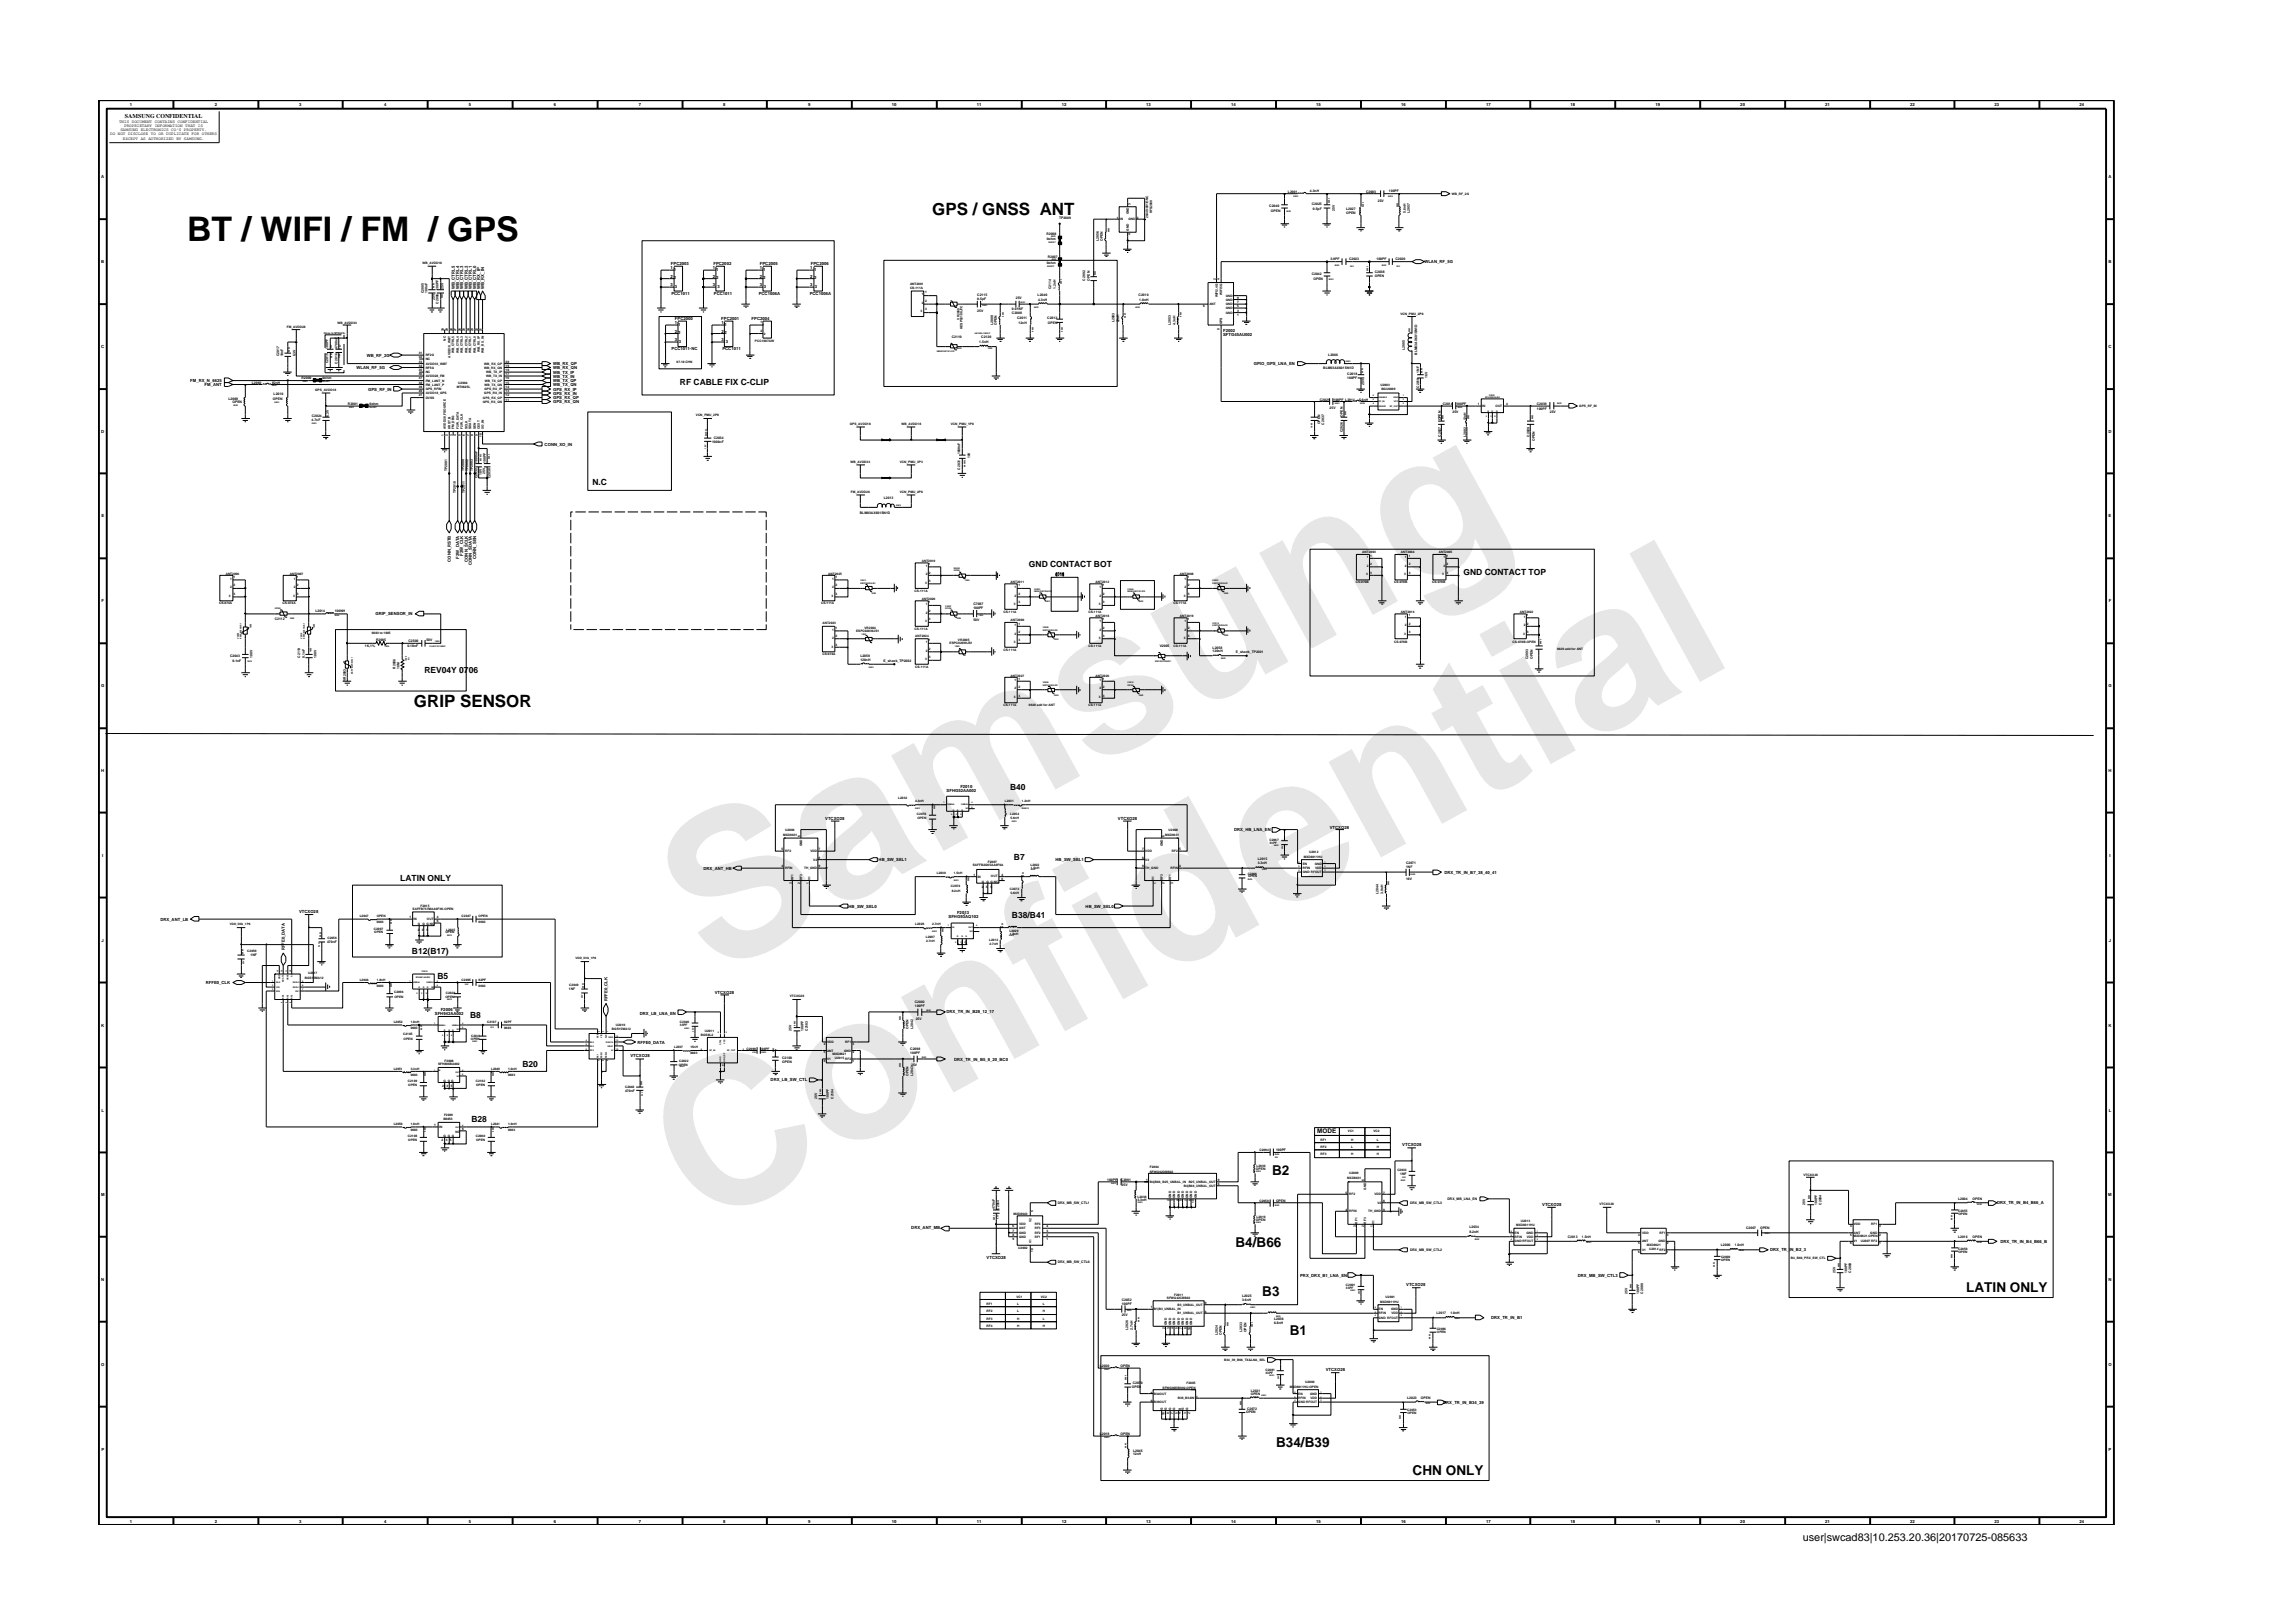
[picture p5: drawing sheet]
<svg xmlns="http://www.w3.org/2000/svg" width="297mm" height="210mm" viewBox="0 0 297 210" stroke-linecap="round" stroke-linejoin="round" font-family="sans-serif">
<defs><g id="words">
<g font-size="26.5" fill="#e6e6e6">
<text x="92.4" y="126.7" transform="rotate(-29 92.4 126.7)">Samsung</text>
<text x="91.1" y="159.4" transform="rotate(-29 91.1 159.4)">Confidential</text>
</g>
<text font-size="4.4" x="24.2" y="31.2">BT / WIFI / FM / GPS</text>
<g font-size="2.2">
<text x="120.8" y="27.9">GPS / GNSS ANT</text>
<text x="53.6" y="91.6">GRIP SENSOR</text>
</g>
<g font-size="1.8">
<text x="164.8" y="152.2">B2</text>
<text x="160" y="161.5">B4/B66</text>
<text x="163.5" y="167.9">B3</text>
<text x="254.7" y="167.4">LATIN ONLY</text>
<text x="167.1" y="173">B1</text>
<text x="165.3" y="187.4">B34/B39</text>
<text x="183" y="191.1">CHN ONLY</text>
</g>
<text font-size="1.4" x="233.5" y="199.7">user|swcad83|10.253.20.36|20170725-085633</text>
<g font-size="1.1">
<text x="88.1" y="49.8">RF CABLE FIX C-CLIP</text>
<text x="76.7" y="62.9">N.C</text>
<text x="133.3" y="73.4">GND CONTACT BOT</text>
<text x="189.6" y="74.5">GND CONTACT TOP</text>
<text x="55" y="87.2">REV04Y 0706</text>
<text x="130.8" y="102.3">B40</text>
<text x="131.3" y="111.4">B7</text>
<text x="51.8" y="114.1">LATIN ONLY</text>
<text x="131.1" y="118.9">B38/B41</text>
<text x="53.4" y="123.6">B12(B17)</text>
<text x="56.7" y="126.8">B5</text>
<text x="60.9" y="131.9">B8</text>
<text x="67.7" y="138.3">B20</text>
<text x="61.1" y="145.3">B28</text>
</g>
<g font-size=".8">
<text x="16.2" y="15.3">SAMSUNG CONFIDENTIAL</text>
<text x="170.6" y="146.8">MODE</text>
</g>
<g font-size=".5">
<text x="14.3" y="17.5">DO NOT DISCLOSE TO OR DUPLICATE FOR OTHERS</text>
<text x="15.4" y="15.9">THIS DOCUMENT CONTAINS CONFIDENTIAL</text>
<text x="15.6" y="17">SAMSUNG ELECTRONICS CO’S PROPERTY.</text>
<text x="16.1" y="16.4">PROPRIETARY INFORMATION THAT IS</text>
<text x="16.8" y="13.8">1</text>
<text x="27.8" y="13.8">2</text>
<text x="38.7" y="13.8">3</text>
<text x="49.7" y="13.8">4</text>
<text x="60.8" y="13.8">5</text>
<text x="71.8" y="13.8">6</text>
<text x="82.8" y="13.8">7</text>
<text x="93.7" y="13.8">8</text>
<text x="104.7" y="13.8">9</text>
<text x="115.5" y="13.8">10</text>
<text x="126.6" y="13.8">11</text>
<text x="137.6" y="13.8">12</text>
<text x="148.5" y="13.8">13</text>
<text x="159.5" y="13.8">14</text>
<text x="170.5" y="13.8">15</text>
<text x="181.5" y="13.8">16</text>
<text x="192.5" y="13.8">17</text>
<text x="203.4" y="13.8">18</text>
<text x="214.4" y="13.8">19</text>
<text x="225.4" y="13.8">20</text>
<text x="236.5" y="13.8">21</text>
<text x="247.5" y="13.8">22</text>
<text x="258.4" y="13.8">23</text>
<text x="269.4" y="13.8">24</text>
<text x="13.1" y="23.1">A</text>
<text x="15.9" y="18.1">EXCEPT AS AUTHORIZED BY SAMSUNG.</text>
<text x="273.1" y="23.1">A</text>
<text x="13.1" y="34.1">B</text>
<text x="86.8" y="34.9">1</text>
<text x="86.8" y="36">2</text>
<text x="86.9" y="34.3">FPC2003</text>
<text x="87.3" y="35.1">1</text>
<text x="92.3" y="34.9">1</text>
<text x="92.3" y="36">2</text>
<text x="92.4" y="34.3">FPC2002</text>
<text x="92.8" y="35.1">1</text>
<text x="98.4" y="34.3">FPC2005</text>
<text x="98.4" y="34.9">1</text>
<text x="98.4" y="36">2</text>
<text x="98.9" y="35.1">1</text>
<text x="105" y="34.9">1</text>
<text x="105" y="36">2</text>
<text x="105" y="34.3">FPC2006</text>
<text x="105.5" y="35.1">1</text>
<text x="184.5" y="34.1">WLAN_RF_5G</text>
<text x="273.1" y="34.1">B</text>
<text x="58.9" y="37.5" transform="rotate(-90 58.9 37.5)">WB_CTRL5</text>
<text x="59.5" y="37.5" transform="rotate(-90 59.5 37.5)">WB_CTRL4</text>
<text x="60" y="37.5" transform="rotate(-90 60 37.5)">WB_CTRL3</text>
<text x="60.6" y="37.5" transform="rotate(-90 60.6 37.5)">WB_CTRL2</text>
<text x="61.1" y="37.5" transform="rotate(-90 61.1 37.5)">WB_CTRL1</text>
<text x="61.7" y="37.5" transform="rotate(-90 61.7 37.5)">WB_CTRL0</text>
<text x="62.2" y="37.5" transform="rotate(-90 62.2 37.5)">WB_RX_IP</text>
<text x="62.7" y="37.5" transform="rotate(-90 62.7 37.5)">WB_RX_IN</text>
<text x="86.8" y="37">3</text>
<text x="87" y="38.3">PCC1011</text>
<text x="87.3" y="36.2">2</text>
<text x="87.4" y="41.5">FPC2000</text>
<text x="87.4" y="37.3">3</text>
<text x="92.3" y="37">3</text>
<text x="92.5" y="38.3">PCC1011</text>
<text x="92.8" y="36.2">2</text>
<text x="92.9" y="37.3">3</text>
<text x="93.4" y="41.5">FPC2001</text>
<text x="93.4" y="42">1</text>
<text x="97.4" y="41.5">FPC2004</text>
<text x="98.3" y="38.3">PCC1006A</text>
<text x="98.4" y="37">3</text>
<text x="98.9" y="36.2">2</text>
<text x="99" y="37.3">3</text>
<text x="104.9" y="38.3">PCC1006A</text>
<text x="105" y="37">3</text>
<text x="105.5" y="36.2">2</text>
<text x="105.6" y="37.3">3</text>
<text x="13.1" y="45.1">C</text>
<text x="46.2" y="47.8">WLAN_RF_5G</text>
<text x="47.5" y="46.2">WB_RF_2G</text>
<text x="71.7" y="47.3">WB_RX_QP</text>
<text x="71.7" y="47.8">WB_RX_QN</text>
<text x="87" y="45.4">PCC1011-NC</text>
<text x="87.4" y="42">1</text>
<text x="87.4" y="43.1">2</text>
<text x="87.4" y="44.2">3</text>
<text x="87.9" y="42.2">1</text>
<text x="87.9" y="43.3">2</text>
<text x="87.9" y="44.4">3</text>
<text x="93.4" y="43.1">2</text>
<text x="93.4" y="44.2">3</text>
<text x="93.6" y="45.4">PCC1011</text>
<text x="93.9" y="42.2">1</text>
<text x="93.9" y="43.3">2</text>
<text x="94" y="44.4">3</text>
<text x="158.4" y="43">F2002</text>
<text x="158.4" y="43.5">SFTG45AU002</text>
<text x="162.4" y="47.3">GPIO_GPS_LNA_EN</text>
<text x="273.1" y="45.1">C</text>
<text x="24.6" y="49.5">FM_RX_N_6625</text>
<text x="26.5" y="50">FM_ANT</text>
<text x="47.7" y="50.6">GPS_RF_IN</text>
<text x="71.7" y="52.2">GPS_RX_QN</text>
<text x="71.7" y="48.9">WB_TX_IN</text>
<text x="71.7" y="49.5">WB_TX_QP</text>
<text x="71.7" y="50">WB_TX_QN</text>
<text x="71.7" y="50.6">GPS_RX_IP</text>
<text x="71.7" y="51.1">GPS_RX_IN</text>
<text x="71.7" y="51.7">GPS_RX_QP</text>
<text x="71.7" y="48.4">WB_TX_IP</text>
<text x="13.1" y="56.1">D</text>
<text x="70.6" y="57.7">CONN_XO_IN</text>
<text x="273.1" y="56.1">D</text>
<text x="13.1" y="67">E</text>
<text x="60" y="72" transform="rotate(-90 60 72)">F2W_CLK</text>
<text x="273.1" y="67">E</text>
<text x="58.4" y="72.8" transform="rotate(-90 58.4 72.8)">CONN_RSTB</text>
<text x="59.5" y="72.4" transform="rotate(-90 59.5 72.4)">F2W_DATA</text>
<text x="60.6" y="72.8" transform="rotate(-90 60.6 72.8)">CONN_SCLK</text>
<text x="61.1" y="73.2" transform="rotate(-90 61.1 73.2)">CONN_SDATA</text>
<text x="61.7" y="72.4" transform="rotate(-90 61.7 72.4)">CONN_SEN</text>
<text x="13.2" y="78">F</text>
<text x="48.6" y="79.7">GRIP_SENSOR_IN</text>
<text x="273.2" y="78">F</text>
<text x="13.1" y="89">G</text>
<text x="273.1" y="89">G</text>
<text x="13.1" y="100.1">H</text>
<text x="273.1" y="100.1">H</text>
<text x="106.9" y="106.2">VTCXO28</text>
<text x="122.6" y="102.6">SFHG52AA002</text>
<text x="124.4" y="102.1">F2010</text>
<text x="144.8" y="106.2">VTCXO28</text>
<text x="159.9" y="107.7">DRX_HB_LNA_EN</text>
<text x="172.3" y="107.3">VTCXO28</text>
<text x="13.2" y="111">I</text>
<text x="91.1" y="112.8">DRX_ANT_HB</text>
<text x="113.8" y="111.6">HB_SW_SEL1</text>
<text x="136.7" y="111.6">HB_SW_SEL1</text>
<text x="187.1" y="113.2">DRX_TR_IN_B7_38_40_41</text>
<text x="273.3" y="111">I</text>
<text x="20.8" y="119.4">DRX_ANT_LB</text>
<text x="38.7" y="118.3">VTCXO28</text>
<text x="109.9" y="117.6">HB_SW_SEL0</text>
<text x="122.9" y="118.9">SFHG93AQ102</text>
<text x="124" y="118.4">F2013</text>
<text x="140.6" y="117.6">HB_SW_SEL0</text>
<text x="13.2" y="122">J</text>
<text x="36.9" y="123.1" transform="rotate(-90 36.9 123.1)">RFFE0_DATA</text>
<text x="273.2" y="122">J</text>
<text x="26.7" y="127.5">RFFE0_CLK</text>
<text x="56.3" y="131.5">SFH942AA002</text>
<text x="57.1" y="131">F2006</text>
<text x="78.7" y="129.7" transform="rotate(-90 78.7 129.7)">RFFE0_CLK</text>
<text x="82.9" y="131.5">DRX_LB_LNA_EN</text>
<text x="92.6" y="128.8">VTCXO28</text>
<text x="122.6" y="131.3">DRX_TR_IN_B28_12_17</text>
<text x="13.1" y="133">K</text>
<text x="81.7" y="137">VTCXO28</text>
<text x="82.6" y="135.2">RFFE0_DATA</text>
<text x="123.6" y="137.4">DRX_TR_IN_B5_8_20_BC0</text>
<text x="273.1" y="133">K</text>
<text x="13.2" y="144">L</text>
<text x="99.8" y="140.1">DRX_LB_SW_CTL</text>
<text x="273.2" y="144">L</text>
<text x="181.7" y="148.5">VTCXO28</text>
<text x="13.1" y="154.9">M</text>
<text x="273.1" y="154.9">M</text>
<text x="118.1" y="159.2">DRX_ANT_MB</text>
<text x="199.8" y="156.2">VTCXO28</text>
<text x="258.7" y="156">DRX_TR_IN_B4_B66_A</text>
<text x="259.1" y="161">DRX_TR_IN_B4_B66_B</text>
<text x="13.1" y="165.9">N</text>
<text x="127.8" y="163">VTCXO28</text>
<text x="168.4" y="165.4">PRX_DRX_B1_LNA_EN</text>
<text x="182.2" y="166.6">VTCXO28</text>
<text x="204.4" y="165.4">DRX_MB_SW_CTL3</text>
<text x="229.3" y="162.1">DRX_TR_IN_B2_3</text>
<text x="273.1" y="165.9">N</text>
<text x="193.2" y="170.9">DRX_TR_IN_B1</text>
<text x="13.1" y="176.9">O</text>
<text x="171.8" y="177.6">VTCXO28</text>
<text x="273.1" y="176.9">O</text>
<text x="186.9" y="181.8">DRX_TR_IN_B34_39</text>
<text x="13.1" y="187.9">P</text>
<text x="273.1" y="187.9">P</text>
<text x="16.8" y="197.2">1</text>
<text x="27.8" y="197.2">2</text>
<text x="38.7" y="197.2">3</text>
<text x="49.7" y="197.2">4</text>
<text x="60.8" y="197.2">5</text>
<text x="71.8" y="197.2">6</text>
<text x="82.8" y="197.2">7</text>
<text x="93.7" y="197.2">8</text>
<text x="104.7" y="197.2">9</text>
<text x="115.5" y="197.2">10</text>
<text x="126.6" y="197.2">11</text>
<text x="137.6" y="197.2">12</text>
<text x="148.5" y="197.2">13</text>
<text x="159.5" y="197.2">14</text>
<text x="170.5" y="197.2">15</text>
<text x="181.5" y="197.2">16</text>
<text x="192.5" y="197.2">17</text>
<text x="203.4" y="197.2">18</text>
<text x="214.4" y="197.2">19</text>
<text x="225.4" y="197.2">20</text>
<text x="236.5" y="197.2">21</text>
<text x="247.5" y="197.2">22</text>
<text x="258.4" y="197.2">23</text>
<text x="269.4" y="197.2">24</text>
</g>
<g font-size=".4">
<text x="137.2" y="28.4">TP2009</text>
<text x="144.7" y="28.3">1</text>
<text x="145.1" y="28.5">IN</text>
<text x="146.2" y="28.5">GND</text>
<text x="146.2" y="29.9" transform="rotate(-90 146.2 29.9)">GND</text>
<text x="146.2" y="27.8" transform="rotate(-90 146.2 27.8)">GND</text>
<text x="146.5" y="26.6" transform="rotate(-90 146.5 26.6)">3</text>
<text x="147.3" y="28.3">2</text>
<text x="148.7" y="28.3" transform="rotate(-90 148.7 28.3)">20449-001E-NC</text>
<text x="149.3" y="27.7" transform="rotate(-90 149.3 27.7)">RFS2000</text>
<text x="164.4" y="26.9">C2040</text>
<text x="164.6" y="27.5">OPEN</text>
<text x="166.8" y="25">L2001</text>
<text x="169.7" y="24.9">4.3nH</text>
<text x="169.9" y="26.6">C2025</text>
<text x="170.1" y="27.2">0.5pF</text>
<text x="172.9" y="27.3" transform="rotate(-90 172.9 27.3)">25V</text>
<text x="174.4" y="27.2">L2027</text>
<text x="174.4" y="27.7">OPEN</text>
<text x="177" y="25">C2003</text>
<text x="178.5" y="26.1">25V</text>
<text x="179.9" y="24.9">100PF</text>
<text x="182.1" y="27.5" transform="rotate(-90 182.1 27.5)">5.6nH</text>
<text x="182.6" y="27.5" transform="rotate(-90 182.6 27.5)">L2057</text>
<text x="188.1" y="25.2">WB_RF_2G</text>
<text x="54.7" y="34.2">WB_AVDD18</text>
<text x="135.6" y="30.4">R2008</text>
<text x="135.6" y="31.1">0ohm</text>
<text x="135.6" y="34.2">0ohm</text>
<text x="135.7" y="33.4">R2007</text>
<text x="142.4" y="31.2" transform="rotate(-90 142.4 31.2)">L2056</text>
<text x="142.9" y="31.2" transform="rotate(-90 142.9 31.2)">OPEN</text>
<text x="146.5" y="30.4" transform="rotate(-90 146.5 30.4)">4</text>
<text x="169.9" y="35.7">C2042</text>
<text x="172.3" y="33.6">3.9PF</text>
<text x="174.8" y="33.6">C2023</text>
<text x="178.1" y="35.9">OPEN</text>
<text x="178.1" y="35.4">C2038</text>
<text x="178.3" y="33.6">100PF</text>
<text x="180.8" y="33.6">C2020</text>
<text x="43.7" y="41.9">WB_AVDD33</text>
<text x="54.9" y="38" transform="rotate(-90 54.9 38)">C2005</text>
<text x="55.4" y="38" transform="rotate(-90 55.4 38)">100nF</text>
<text x="56.3" y="38.8" transform="rotate(-90 56.3 38.8)">25V</text>
<text x="56.8" y="39.3" transform="rotate(-90 56.8 39.3)">C2006</text>
<text x="56.8" y="37.6" transform="rotate(-90 56.8 37.6)">100PF</text>
<text x="57.4" y="37.5" transform="rotate(-90 57.4 37.5)">25V</text>
<text x="98.5" y="41.9">1</text>
<text x="117.9" y="37.5">CS-111A</text>
<text x="117.9" y="36.9">ANT2001</text>
<text x="119.2" y="40.5">3</text>
<text x="119.4" y="38.3">1</text>
<text x="119.4" y="39.4">2</text>
<text x="119.8" y="38">1</text>
<text x="119.8" y="39.1">2</text>
<text x="119.8" y="40.2">3</text>
<text x="124.3" y="41.4" transform="rotate(-90 124.3 41.4)">VR2000</text>
<text x="126.6" y="40.4">25V</text>
<text x="126.6" y="38.8">0.5pF</text>
<text x="126.6" y="38.3">C2115</text>
<text x="131.1" y="40.1">0.01NF</text>
<text x="131.1" y="40.6">C2008</text>
<text x="131.6" y="38.7">25V</text>
<text x="131.8" y="41.3">C2011</text>
<text x="131.9" y="41.9">12nH</text>
<text x="134.4" y="38.4">L2040</text>
<text x="134.5" y="39">4.3nH</text>
<text x="135.7" y="41.3">C2012</text>
<text x="135.7" y="41.9">OPEN</text>
<text x="136.2" y="37.5" transform="rotate(-90 136.2 37.5)">C2114</text>
<text x="136.8" y="37.5" transform="rotate(-90 136.8 37.5)">1.2nH</text>
<text x="140.6" y="36.4" transform="rotate(-90 140.6 36.4)">C2092</text>
<text x="141.2" y="36.4" transform="rotate(-90 141.2 36.4)">OPEN</text>
<text x="144.4" y="41.8" transform="rotate(-90 144.4 41.8)">L2003</text>
<text x="145" y="41.8" transform="rotate(-90 145 41.8)">22nH</text>
<text x="147.5" y="38.4">C2010</text>
<text x="147.6" y="39">1.0nH</text>
<text x="155.9" y="39.8">6</text>
<text x="156.7" y="39.5">ANT</text>
<text x="157.5" y="36.2" transform="rotate(-90 157.5 36.2)">2</text>
<text x="157.7" y="38.5" transform="rotate(-90 157.7 38.5)">WIFI2.4G</text>
<text x="158" y="36.2" transform="rotate(-90 158 36.2)">4</text>
<text x="158.3" y="38.2" transform="rotate(-90 158.3 38.2)">WIFI5G</text>
<text x="158.8" y="39">GND</text>
<text x="158.8" y="38.4">GND</text>
<text x="158.8" y="40.6">GND</text>
<text x="158.8" y="40.1">GND</text>
<text x="158.8" y="39.5">GND</text>
<text x="160.3" y="39.3">7</text>
<text x="160.3" y="38.7">9</text>
<text x="160.3" y="40.9">1</text>
<text x="160.3" y="40.4">3</text>
<text x="160.3" y="39.8">5</text>
<text x="170.1" y="36.3">OPEN</text>
<text x="181.4" y="40.8">VCN_PMU_2P8</text>
<text x="36.2" y="46.2" transform="rotate(-90 36.2 46.2)">C2017</text>
<text x="36.7" y="46.2" transform="rotate(-90 36.7 46.2)">10nF</text>
<text x="37.2" y="42.4">FM_AVDD28</text>
<text x="38.3" y="46.2" transform="rotate(-90 38.3 46.2)">6.3V</text>
<text x="42.5" y="47" transform="rotate(-90 42.5 47)">C2015</text>
<text x="42.5" y="45.2" transform="rotate(-90 42.5 45.2)">100PF</text>
<text x="43.7" y="47.1" transform="rotate(-90 43.7 47.1)">C2016</text>
<text x="43.7" y="45.2" transform="rotate(-90 43.7 45.2)">4700nF</text>
<text x="54.2" y="46.4">32</text>
<text x="54.2" y="47">33</text>
<text x="54.2" y="47.5">34</text>
<text x="54.2" y="45.9">31</text>
<text x="55.1" y="46.7">NC</text>
<text x="55.1" y="47.3">AVDD33_WBT</text>
<text x="55.1" y="47.8">RF5G</text>
<text x="55.1" y="46.2">RF2G</text>
<text x="57.5" y="42.9" transform="rotate(-90 57.5 42.9)">30</text>
<text x="57.8" y="44.1" transform="rotate(-90 57.8 44.1)">NC</text>
<text x="58" y="42.9" transform="rotate(-90 58 42.9)">29</text>
<text x="58.3" y="46.3" transform="rotate(-90 58.3 46.3)">AVDD18_WBT</text>
<text x="58.6" y="42.9" transform="rotate(-90 58.6 42.9)">28</text>
<text x="58.9" y="45.8" transform="rotate(-90 58.9 45.8)">WB_CTRL5</text>
<text x="59.1" y="42.9" transform="rotate(-90 59.1 42.9)">27</text>
<text x="59.4" y="45.8" transform="rotate(-90 59.4 45.8)">WB_CTRL4</text>
<text x="59.7" y="42.9" transform="rotate(-90 59.7 42.9)">26</text>
<text x="60" y="45.8" transform="rotate(-90 60 45.8)">WB_CTRL3</text>
<text x="60.2" y="42.9" transform="rotate(-90 60.2 42.9)">25</text>
<text x="60.5" y="45.8" transform="rotate(-90 60.5 45.8)">WB_CTRL2</text>
<text x="60.8" y="42.9" transform="rotate(-90 60.8 42.9)">24</text>
<text x="61.1" y="45.8" transform="rotate(-90 61.1 45.8)">WB_CTRL1</text>
<text x="61.3" y="42.9" transform="rotate(-90 61.3 42.9)">23</text>
<text x="61.6" y="45.8" transform="rotate(-90 61.6 45.8)">WB_CTRL0</text>
<text x="61.9" y="42.9" transform="rotate(-90 61.9 42.9)">22</text>
<text x="62.2" y="45.7" transform="rotate(-90 62.2 45.7)">WB_RX_IP</text>
<text x="62.4" y="42.9" transform="rotate(-90 62.4 42.9)">21</text>
<text x="62.7" y="45.7" transform="rotate(-90 62.7 45.7)">WB_RX_IN</text>
<text x="62.7" y="47.8">WB_RX_QN</text>
<text x="62.7" y="47.3">WB_RX_QP</text>
<text x="65.5" y="47">20</text>
<text x="65.5" y="47.5">19</text>
<text x="87.7" y="47.1">07.10 CHN</text>
<text x="97.8" y="44.3">PCC1007AW</text>
<text x="98.5" y="43">2</text>
<text x="98.8" y="42.2">1</text>
<text x="98.9" y="43.3">2</text>
<text x="123.3" y="43.8">C2110</text>
<text x="124.7" y="42.6" transform="rotate(-90 124.7 42.6)">HESP02100JTC</text>
<text x="126.9" y="44.5">1.5nH</text>
<text x="127.1" y="43.8">C2120</text>
<text x="128.6" y="42.1" transform="rotate(-90 128.6 42.1)">L2008</text>
<text x="129.1" y="42.1" transform="rotate(-90 129.1 42.1)">OPEN</text>
<text x="151.7" y="42.1" transform="rotate(-90 151.7 42.1)">L2053</text>
<text x="152.3" y="42.1" transform="rotate(-90 152.3 42.1)">4.3nH</text>
<text x="158" y="42.8" transform="rotate(-90 158 42.8)">8</text>
<text x="158.3" y="42" transform="rotate(-90 158.3 42)">GPS</text>
<text x="171.4" y="47.8">BLM03AX601SN1D</text>
<text x="172.1" y="46.2">L2006</text>
<text x="182" y="45.3" transform="rotate(-90 182 45.3)">L2005</text>
<text x="183.6" y="46" transform="rotate(-90 183.6 46)">BLM03AX601SN1D</text>
<text x="29.6" y="51.8">L2009</text>
<text x="30.1" y="52.2">OPEN</text>
<text x="32.6" y="49.7">L2060</text>
<text x="35.2" y="49.7">82nH</text>
<text x="35.4" y="51.8">OPEN</text>
<text x="35.4" y="51.2">L2010</text>
<text x="39.1" y="49.1">R2000</text>
<text x="40.8" y="50.6">GPS_AVDD18</text>
<text x="41.8" y="49.1">0ohm</text>
<text x="42.6" y="54" transform="rotate(-90 42.6 54)">6.3V</text>
<text x="45.1" y="52.4">R2001</text>
<text x="47.9" y="52.4">0ohm</text>
<text x="54.2" y="50.8">40</text>
<text x="54.2" y="51.3">41</text>
<text x="54.2" y="48">35</text>
<text x="54.2" y="48.6">36</text>
<text x="54.2" y="49.1">37</text>
<text x="54.2" y="49.7">38</text>
<text x="54.2" y="50.2">39</text>
<text x="55.1" y="51.1">AVDD18_GPS</text>
<text x="55.1" y="51.7">DVSS</text>
<text x="55.1" y="48.4">NC</text>
<text x="55.1" y="48.9">AVDD28_FM</text>
<text x="55.1" y="49.5">FM_LANT_N</text>
<text x="55.1" y="50">FM_LANT_P</text>
<text x="55.1" y="50.6">GPS_RFIN</text>
<text x="59.2" y="50.2">MT6625L</text>
<text x="59.4" y="49.7">U2004</text>
<text x="62.5" y="52.2">GPS_RX_QN</text>
<text x="62.6" y="51.7">GPS_RX_QP</text>
<text x="62.7" y="51.1">GPS_RX_IN</text>
<text x="62.8" y="50.6">GPS_RX_IP</text>
<text x="62.8" y="50">WB_TX_QN</text>
<text x="62.8" y="49.5">WB_TX_QP</text>
<text x="63" y="48.9">WB_TX_IN</text>
<text x="63" y="48.4">WB_TX_IP</text>
<text x="65.5" y="51.9">11</text>
<text x="65.5" y="51.3">12</text>
<text x="65.5" y="50.8">13</text>
<text x="65.5" y="50.2">14</text>
<text x="65.5" y="49.7">15</text>
<text x="65.5" y="49.1">16</text>
<text x="65.5" y="48.6">17</text>
<text x="65.5" y="48">18</text>
<text x="90.1" y="53.9">VCN_PMU_2P8</text>
<text x="171" y="51.9">C2021</text>
<text x="172.2" y="53">25V</text>
<text x="172.7" y="51.9">100PF L2011</text>
<text x="173.9" y="54" transform="rotate(-90 173.9 54)">OPEN</text>
<text x="174.5" y="49.1">100PF</text>
<text x="174.5" y="48.6">C2018</text>
<text x="176.1" y="51.9">5.6nH</text>
<text x="176.7" y="49.8" transform="rotate(-90 176.7 49.8)">25V</text>
<text x="178.8" y="50">U2003</text>
<text x="178.9" y="50.6">BGU6009</text>
<text x="183.8" y="50.2" transform="rotate(-90 183.8 50.2)">C2019</text>
<text x="183.8" y="48.3" transform="rotate(-90 183.8 48.3)">1NF</text>
<text x="184.9" y="49" transform="rotate(-90 184.9 49)">16V</text>
<text x="186.9" y="52.4">C2014</text>
<text x="188.2" y="53.5">25V</text>
<text x="188.7" y="52.4">100PF</text>
<text x="191.5" y="52.4">1</text>
<text x="192" y="52.8">IN</text>
<text x="193.7" y="52.7">OUT</text>
<text x="195.1" y="52.4">4</text>
<text x="199.1" y="53.1">100PF</text>
<text x="199.1" y="52.4">C2039</text>
<text x="200.8" y="53.5">25V</text>
<text x="204.6" y="52.8">GPS_RF_IN</text>
<text x="40.4" y="54.5">4.7nF</text>
<text x="40.4" y="54">C2024</text>
<text x="57.5" y="56.5" transform="rotate(-90 57.5 56.5)">1</text>
<text x="57.8" y="55.6" transform="rotate(-90 57.8 55.6)">AVDD28_FSOURCE</text>
<text x="58" y="56.5" transform="rotate(-90 58 56.5)">2</text>
<text x="58.3" y="55.6" transform="rotate(-90 58.3 55.6)">HRST_B</text>
<text x="58.6" y="56.5" transform="rotate(-90 58.6 56.5)">3</text>
<text x="58.9" y="55.6" transform="rotate(-90 58.9 55.6)">FM_DBG</text>
<text x="59.1" y="56.5" transform="rotate(-90 59.1 56.5)">4</text>
<text x="59.4" y="55.6" transform="rotate(-90 59.4 55.6)">F2W_DATA</text>
<text x="59.7" y="56.5" transform="rotate(-90 59.7 56.5)">5</text>
<text x="60" y="55.6" transform="rotate(-90 60 55.6)">F2W_CLK</text>
<text x="60.2" y="56.5" transform="rotate(-90 60.2 56.5)">6</text>
<text x="60.5" y="55.6" transform="rotate(-90 60.5 55.6)">SCLK</text>
<text x="60.8" y="56.5" transform="rotate(-90 60.8 56.5)">7</text>
<text x="61.1" y="55.6" transform="rotate(-90 61.1 55.6)">SDATA</text>
<text x="61.3" y="56.5" transform="rotate(-90 61.3 56.5)">8</text>
<text x="61.6" y="55.6" transform="rotate(-90 61.6 55.6)">SEN</text>
<text x="61.8" y="60" transform="rotate(-90 61.8 60)">1000nF</text>
<text x="61.9" y="56.5" transform="rotate(-90 61.9 56.5)">9</text>
<text x="62.2" y="55.6" transform="rotate(-90 62.2 55.6)">CEXT</text>
<text x="62.4" y="56.6" transform="rotate(-90 62.4 56.6)">10</text>
<text x="62.7" y="55.6" transform="rotate(-90 62.7 55.6)">XO_IN</text>
<text x="62.9" y="60" transform="rotate(-90 62.9 60)">100PF</text>
<text x="92.2" y="57.3">1000nF</text>
<text x="92.5" y="56.8">C2034</text>
<text x="110.1" y="55">GPS_AVDD18</text>
<text x="116.8" y="55">WB_AVDD18</text>
<text x="123.2" y="55">VCN_PMU_1P8</text>
<text x="124.4" y="58.9" transform="rotate(-90 124.4 58.9)">1000nF</text>
<text x="125.7" y="59.4" transform="rotate(-90 125.7 59.4)">10V</text>
<text x="171" y="55" transform="rotate(-90 171 55)">OPEN</text>
<text x="171.5" y="55" transform="rotate(-90 171.5 55)">C2037</text>
<text x="173.9" y="56" transform="rotate(-90 173.9 56)">C2026</text>
<text x="186.6" y="56.6" transform="rotate(-90 186.6 56.6)">C2027</text>
<text x="186.6" y="54.5" transform="rotate(-90 186.6 54.5)">OPEN</text>
<text x="189.9" y="56.6" transform="rotate(-90 189.9 56.6)">L2002</text>
<text x="189.9" y="54.5" transform="rotate(-90 189.9 54.5)">12nH</text>
<text x="198.1" y="56.6" transform="rotate(-90 198.1 56.6)">C2029</text>
<text x="198.8" y="57.1" transform="rotate(-90 198.8 57.1)">OPEN</text>
<text x="57.9" y="61.1" transform="rotate(-90 57.9 61.1)">TP2001</text>
<text x="59" y="63.9" transform="rotate(-90 59 63.9)">TP2010</text>
<text x="60.1" y="61.1" transform="rotate(-90 60.1 61.1)">TP2000</text>
<text x="60.2" y="63.9" transform="rotate(-90 60.2 63.9)">TP2011</text>
<text x="60.6" y="61.1" transform="rotate(-90 60.6 61.1)">TP2002</text>
<text x="61.2" y="61.1" transform="rotate(-90 61.2 61.1)">TP2003</text>
<text x="61.8" y="61.9" transform="rotate(-90 61.8 61.9)">C2032</text>
<text x="62.4" y="61.5" transform="rotate(-90 62.4 61.5)">10V</text>
<text x="62.8" y="61.4" transform="rotate(-90 62.8 61.4)">25V</text>
<text x="63.5" y="61.9" transform="rotate(-90 63.5 61.9)">C2030</text>
<text x="110.2" y="60">WB_AVDD33</text>
<text x="110.2" y="63.8">FM_AVDD28</text>
<text x="114.5" y="64.6">L2013</text>
<text x="116.6" y="63.8">VCN_PMU_2P8</text>
<text x="116.6" y="60">VCN_PMU_3P3</text>
<text x="124.4" y="60.8" transform="rotate(-90 124.4 60.8)">C2031</text>
<text x="111.4" y="66.6">BLM03AX601SN1D</text>
<text x="176.5" y="71.7">ANT2003</text>
<text x="181.5" y="71.7">ANT2004</text>
<text x="186.4" y="71.7">ANT2005</text>
<text x="29.2" y="74.5">ANT2006</text>
<text x="29.7" y="77.3">3</text>
<text x="29.8" y="76.2">2</text>
<text x="29.8" y="75.1">1</text>
<text x="30.3" y="77">3</text>
<text x="30.3" y="74.8">1</text>
<text x="30.3" y="75.9">2</text>
<text x="37.5" y="74.5">ANT2007</text>
<text x="38" y="77.3">3</text>
<text x="38" y="75.1">1</text>
<text x="38" y="76.2">2</text>
<text x="38.5" y="74.8">1</text>
<text x="38.5" y="75.9">2</text>
<text x="38.5" y="77">3</text>
<text x="107.3" y="74.5">ANT2025</text>
<text x="107.7" y="77.3">3</text>
<text x="107.8" y="75.1">1</text>
<text x="107.8" y="76.2">2</text>
<text x="108.2" y="74.8">1</text>
<text x="108.2" y="75.9">2</text>
<text x="108.2" y="77">3</text>
<text x="118.5" y="76.7">CS-111A</text>
<text x="119.4" y="77.8">ANT2020</text>
<text x="119.4" y="72.8">ANT2010</text>
<text x="119.8" y="75.6">3</text>
<text x="119.9" y="73.4">1</text>
<text x="119.9" y="74.5">2</text>
<text x="120.3" y="73.2">1</text>
<text x="120.3" y="74.3">2</text>
<text x="120.3" y="75.4">3</text>
<text x="130.9" y="75.6">ANT2011</text>
<text x="131.4" y="76.2">1</text>
<text x="131.4" y="77.3">2</text>
<text x="131.9" y="75.9">1</text>
<text x="131.9" y="77">2</text>
<text x="141.9" y="75.6">ANT2012</text>
<text x="142.4" y="76.2">1</text>
<text x="142.4" y="77.3">2</text>
<text x="142.9" y="75.9">1</text>
<text x="142.9" y="77">2</text>
<text x="152.9" y="74.5">ANT2008</text>
<text x="153.4" y="77.3">3</text>
<text x="153.4" y="75.1">1</text>
<text x="153.4" y="76.2">2</text>
<text x="153.9" y="74.8">1</text>
<text x="153.9" y="75.9">2</text>
<text x="153.9" y="77">3</text>
<text x="175.6" y="75.6">CS-070B</text>
<text x="177" y="74.5">3</text>
<text x="177.1" y="72.3">1</text>
<text x="177.1" y="73.4">2</text>
<text x="177.5" y="72.1">1</text>
<text x="177.5" y="73.2">2</text>
<text x="177.5" y="74.3">3</text>
<text x="180.6" y="75.6">CS-070B</text>
<text x="181.9" y="74.5">3</text>
<text x="182" y="72.3">1</text>
<text x="182" y="73.4">2</text>
<text x="182.5" y="72.1">1</text>
<text x="182.5" y="73.2">2</text>
<text x="182.5" y="74.3">3</text>
<text x="185.5" y="75.6">CS-070B</text>
<text x="186.8" y="74.5">3</text>
<text x="187" y="72.3">1</text>
<text x="187" y="73.4">2</text>
<text x="187.4" y="72.1">1</text>
<text x="187.4" y="73.2">2</text>
<text x="187.4" y="74.3">3</text>
<text x="28.4" y="78.3">CS-074A</text>
<text x="35.6" y="80.3">C2112</text>
<text x="36.6" y="78.3">CS-074A</text>
<text x="40.9" y="79.3">L2014</text>
<text x="43.4" y="79.3">100NH</text>
<text x="47.3" y="83.8">1K,1%</text>
<text x="48.2" y="82.1">0603 to 1005</text>
<text x="48.7" y="83.1">R2005</text>
<text x="52.8" y="83.8">0.18nF</text>
<text x="52.9" y="83.2">C2500</text>
<text x="55.2" y="83.1">50V</text>
<text x="106.4" y="78.3">CS-111A</text>
<text x="106.5" y="80.9">ANT2023</text>
<text x="107.7" y="83.9">3</text>
<text x="107.8" y="81.7">1</text>
<text x="107.8" y="82.8">2</text>
<text x="108.2" y="81.4">1</text>
<text x="108.2" y="82.5">2</text>
<text x="108.2" y="83.6">3</text>
<text x="110.9" y="81.9">ESPC02039JS1</text>
<text x="112" y="81.4">VR2004</text>
<text x="118.5" y="81.6">CS-111A</text>
<text x="118.6" y="82.5">ANT2024</text>
<text x="119.8" y="80.6">3</text>
<text x="119.9" y="83.3">1</text>
<text x="119.9" y="78.4">1</text>
<text x="119.9" y="79.5">2</text>
<text x="120.3" y="83">1</text>
<text x="120.3" y="78.1">1</text>
<text x="120.3" y="79.2">2</text>
<text x="120.3" y="80.3">3</text>
<text x="123" y="83.5">ESPC02039JS1</text>
<text x="124.1" y="83">VR2005</text>
<text x="126.1" y="80.5">50V</text>
<text x="126.1" y="78.4">C7087</text>
<text x="126.1" y="78.9">100PF</text>
<text x="130" y="79.4">CS-111A</text>
<text x="130.9" y="80.5">ANT2000</text>
<text x="131.3" y="83.3">3</text>
<text x="131.3" y="78.4">3</text>
<text x="131.4" y="81.1">1</text>
<text x="131.4" y="82.2">2</text>
<text x="131.9" y="80.9">1</text>
<text x="131.9" y="82">2</text>
<text x="131.9" y="83">3</text>
<text x="131.9" y="78.1">3</text>
<text x="141" y="83.8">CS-111A</text>
<text x="141" y="79.4">CS-111A</text>
<text x="141.9" y="80">ANT2018</text>
<text x="142.4" y="82.8">3</text>
<text x="142.4" y="78.4">3</text>
<text x="142.4" y="80.6">1</text>
<text x="142.4" y="81.7">2</text>
<text x="142.9" y="80.3">1</text>
<text x="142.9" y="81.4">2</text>
<text x="142.9" y="82.5">3</text>
<text x="142.9" y="78.1">3</text>
<text x="150.2" y="83.8">V2005</text>
<text x="152" y="78.3">CS-111A</text>
<text x="152" y="83.8">CS-111A</text>
<text x="152.9" y="80">ANT2019</text>
<text x="153.4" y="82.8">3</text>
<text x="153.4" y="80.6">1</text>
<text x="153.4" y="81.7">2</text>
<text x="153.9" y="82.5">3</text>
<text x="153.9" y="80.3">1</text>
<text x="153.9" y="81.4">2</text>
<text x="180.6" y="83.3">CS-070B</text>
<text x="181.5" y="79.4">ANT2016</text>
<text x="181.9" y="82.2">3</text>
<text x="182" y="80">1</text>
<text x="182" y="81.1">2</text>
<text x="182.5" y="79.8">1</text>
<text x="182.5" y="80.9">2</text>
<text x="182.5" y="82">3</text>
<text x="195.9" y="83.3">CS-070B-OPEN</text>
<text x="196.9" y="79.4">ANT2022</text>
<text x="197.3" y="82.2">3</text>
<text x="197.4" y="80">1</text>
<text x="197.4" y="81.1">2</text>
<text x="197.8" y="79.8">1</text>
<text x="197.8" y="80.9">2</text>
<text x="197.8" y="82">3</text>
<text x="29.8" y="85.1">C2043</text>
<text x="30.1" y="85.7">0.1nF</text>
<text x="32.7" y="85.2" transform="rotate(-90 32.7 85.2)">100V</text>
<text x="38.9" y="85.2" transform="rotate(-90 38.9 85.2)">C2119</text>
<text x="39.5" y="85.2" transform="rotate(-90 39.5 85.2)">0.1nF</text>
<text x="41" y="85.2" transform="rotate(-90 41 85.2)">100V</text>
<text x="44.8" y="88.2" transform="rotate(-90 44.8 88.2)">VR2003</text>
<text x="51.3" y="86.6" transform="rotate(-90 51.3 86.6)">R2006</text>
<text x="51.8" y="86.6" transform="rotate(-90 51.8 86.6)">10M</text>
<text x="106.5" y="84.9">CS-074A</text>
<text x="111.4" y="85.6">120nH</text>
<text x="111.4" y="85.1">L2059</text>
<text x="114.5" y="85.7">E_shock_TP2002</text>
<text x="118.6" y="86.5">CS-111A</text>
<text x="119.8" y="85.5">3</text>
<text x="119.9" y="84.4">2</text>
<text x="120.3" y="84.1">2</text>
<text x="120.3" y="85.2">3</text>
<text x="130" y="84.4">CS-111A</text>
<text x="130.9" y="87.7">ANT2027</text>
<text x="131.4" y="88.2">1</text>
<text x="131.4" y="89.3">2</text>
<text x="131.9" y="88">1</text>
<text x="131.9" y="89.1">2</text>
<text x="141.9" y="87.7">ANT2026</text>
<text x="142.4" y="88.2">1</text>
<text x="142.4" y="89.3">2</text>
<text x="142.9" y="88">1</text>
<text x="142.9" y="89.1">2</text>
<text x="157.1" y="84.5">120nH</text>
<text x="157.1" y="84">L2058</text>
<text x="160.1" y="84.6">E_shock_TP2001</text>
<text x="198" y="85.4" transform="rotate(-90 198 85.4)">C2093</text>
<text x="198.6" y="85.4" transform="rotate(-90 198.6 85.4)">OPEN</text>
<text x="201.7" y="84.2">0620 add for ANT</text>
<text x="130" y="91.5">CS-111A</text>
<text x="131.3" y="90.4">3</text>
<text x="131.9" y="90.2">3</text>
<text x="133.3" y="91.4">0620 add for ANT</text>
<text x="141" y="91.5">CS-111A</text>
<text x="142.4" y="90.4">3</text>
<text x="142.9" y="90.2">3</text>
<text x="101.7" y="107.6">U2006</text>
<text x="116.4" y="103.5">L2032</text>
<text x="118.6" y="104">4.3nH</text>
<text x="118.8" y="105.6">C2078</text>
<text x="118.8" y="106.1">OPEN</text>
<text x="130.2" y="104">L2031</text>
<text x="130.9" y="105.6">L2054</text>
<text x="130.9" y="106.1">5.6nH</text>
<text x="132.4" y="104">1.2nH</text>
<text x="151.4" y="107.6">U2008</text>
<text x="101.2" y="112.4">4</text>
<text x="101.2" y="110.2">5</text>
<text x="101.5" y="108.3">MXD8631</text>
<text x="101.7" y="112.6">RFIN</text>
<text x="101.7" y="110.4">RF2</text>
<text x="102.8" y="114" transform="rotate(-90 102.8 114)">RF1</text>
<text x="103.7" y="108.5" transform="rotate(-90 103.7 108.5)">6</text>
<text x="103.9" y="114" transform="rotate(-90 103.9 114)">RF3</text>
<text x="103.9" y="109.7" transform="rotate(-90 103.9 109.7)">GND</text>
<text x="104.2" y="112.6">TH_GND</text>
<text x="105" y="110.4">VDD</text>
<text x="105" y="114" transform="rotate(-90 105 114)">V1</text>
<text x="105.4" y="111.5">V2</text>
<text x="106" y="110.2">7</text>
<text x="106" y="111.3">8</text>
<text x="106" y="112.4">9</text>
<text x="121.4" y="113.3">L2030</text>
<text x="123.6" y="113.3">1.5nH</text>
<text x="126" y="112.2">SAFFB2G65AA0F0A</text>
<text x="126.1" y="113.5">1</text>
<text x="126.7" y="113.7">IN</text>
<text x="128" y="111.8">F2007</text>
<text x="128.4" y="113.7">OUT</text>
<text x="129.7" y="114">6</text>
<text x="129.7" y="113.5">4</text>
<text x="133.5" y="112.2">L2022</text>
<text x="133.5" y="112.6">1.5nH</text>
<text x="148" y="110.2">7</text>
<text x="148" y="111.3">8</text>
<text x="148" y="112.4">9</text>
<text x="148.4" y="110.4">VDD</text>
<text x="148.4" y="111.5">V2</text>
<text x="148.4" y="112.6">TH_GND</text>
<text x="149.5" y="114" transform="rotate(-90 149.5 114)">V1</text>
<text x="150.6" y="114" transform="rotate(-90 150.6 114)">RF3</text>
<text x="150.6" y="109.7" transform="rotate(-90 150.6 109.7)">GND</text>
<text x="150.9" y="108.5" transform="rotate(-90 150.9 108.5)">6</text>
<text x="150.9" y="108.3">MXD8631</text>
<text x="151.6" y="112.6">RFIN</text>
<text x="151.7" y="114" transform="rotate(-90 151.7 114)">RF1</text>
<text x="151.8" y="110.4">RF2</text>
<text x="152.8" y="112.4">4</text>
<text x="152.8" y="110.2">5</text>
<text x="161.6" y="113.3">C2066</text>
<text x="161.7" y="113.7">OPEN</text>
<text x="162.9" y="111.9">3.3nH</text>
<text x="162.9" y="111.4">L2015</text>
<text x="164.5" y="108.9">C2067</text>
<text x="164.5" y="109.3">33PF</text>
<text x="168.8" y="112">EN</text>
<text x="168.8" y="113.1">GND RFOUT</text>
<text x="168.8" y="112.6">RFIN</text>
<text x="168.9" y="111.1">MXD8011HU</text>
<text x="169.6" y="110.5">U2012</text>
<text x="170.3" y="112">GND</text>
<text x="170.4" y="112.6">VDD</text>
<text x="182.1" y="111.9">C2071</text>
<text x="182.1" y="114">16V</text>
<text x="182.1" y="112.5">1NF</text>
<text x="29.8" y="119.9">VDD_DIG_1P8</text>
<text x="46.6" y="118.8">L2047</text>
<text x="48.8" y="118.8">OPEN</text>
<text x="48.8" y="119.6">0603</text>
<text x="53" y="118.9">1</text>
<text x="53.5" y="117.9">SAFFB737MAA0F3K-OPEN</text>
<text x="53.6" y="119.2">IN</text>
<text x="54.1" y="119.8">G G G NC</text>
<text x="54.5" y="117.5">F2015</text>
<text x="55.3" y="119.2">OUT</text>
<text x="56.6" y="119.5">6</text>
<text x="56.6" y="118.9">4</text>
<text x="59.8" y="118.8">C2047</text>
<text x="62" y="118.8">OPEN</text>
<text x="62" y="119.6">0603</text>
<text x="102.6" y="114.5" transform="rotate(-90 102.6 114.5)">3</text>
<text x="103.7" y="114.5" transform="rotate(-90 103.7 114.5)">2</text>
<text x="104.8" y="114.5" transform="rotate(-90 104.8 114.5)">1</text>
<text x="118.6" y="119.9">L2028</text>
<text x="120.8" y="119.9">2.7nH</text>
<text x="123.2" y="114.9">C2074</text>
<text x="123.3" y="115.5">8.2nH</text>
<text x="127.2" y="115.1">2</text>
<text x="127.2" y="114.3">G G G NC</text>
<text x="127.7" y="115.1">3</text>
<text x="128.3" y="115.1">5</text>
<text x="130.8" y="115.3">C2073</text>
<text x="130.9" y="115.9">5.6nH</text>
<text x="149.8" y="114.5" transform="rotate(-90 149.8 114.5)">1</text>
<text x="150.9" y="114.5" transform="rotate(-90 150.9 114.5)">2</text>
<text x="152" y="114.5" transform="rotate(-90 152 114.5)">3</text>
<text x="178.6" y="115.8" transform="rotate(-90 178.6 115.8)">L2044</text>
<text x="179.2" y="115.8" transform="rotate(-90 179.2 115.8)">3.9nH</text>
<text x="32" y="123.3">C2059</text>
<text x="32.5" y="123.8">1NF</text>
<text x="42.4" y="122.2">470nF</text>
<text x="42.4" y="121.7">C2056</text>
<text x="48.4" y="120.4">C2097</text>
<text x="48.5" y="120.9">OPEN</text>
<text x="54.1" y="120.6">2</text>
<text x="54.6" y="120.6">3</text>
<text x="55.2" y="120.6">5</text>
<text x="57.7" y="120.9">OPEN</text>
<text x="57.8" y="120.6">L2035</text>
<text x="74.6" y="124.3">VDD_DIG_1P8</text>
<text x="119.9" y="121.5">L2007</text>
<text x="120" y="122">2.7nH</text>
<text x="128.1" y="121.9">L2012</text>
<text x="128.2" y="122.5">2.7nH</text>
<text x="130.8" y="120.7">L2029</text>
<text x="130.8" y="121.1">1.8nH</text>
<text x="39.5" y="126.8">BGS15MA12</text>
<text x="39.9" y="126.2">U2017</text>
<text x="46.6" y="127.1">L2046</text>
<text x="48.8" y="127.9">0603</text>
<text x="48.8" y="127.1">1.8nH</text>
<text x="51.1" y="128.6">C2096</text>
<text x="51.1" y="129.2">OPEN</text>
<text x="57.7" y="129.2">OPEN</text>
<text x="57.7" y="128.8">C2028</text>
<text x="59.8" y="127.1">C2095</text>
<text x="62" y="127.9">0603</text>
<text x="62" y="127.1">82PF</text>
<text x="73.7" y="128.2">1NF</text>
<text x="73.7" y="127.7">C2049</text>
<text x="102.3" y="129.2">VTCXO28</text>
<text x="118.5" y="130.5">100PF</text>
<text x="118.5" y="129.9">C2002</text>
<text x="51" y="132.5">L2052</text>
<text x="52.2" y="134.1">C2105</text>
<text x="52.3" y="134.7">OPEN</text>
<text x="53.2" y="133.3">0603</text>
<text x="53.2" y="132.5">1.8nH</text>
<text x="57.6" y="137.6">F2008</text>
<text x="61" y="134.7">OPEN</text>
<text x="61" y="134.3">C2041</text>
<text x="63.1" y="132.5">C2107</text>
<text x="65.3" y="133.3">0603</text>
<text x="65.3" y="132.5">82PF</text>
<text x="79.3" y="133.5">BGS15MA12</text>
<text x="79.8" y="133">U2010</text>
<text x="87.3" y="135.8">L2037</text>
<text x="88" y="137.6">C2022</text>
<text x="88.1" y="132.5">C2046</text>
<text x="88.1" y="133">33PF</text>
<text x="89.4" y="136.6">0603</text>
<text x="89.4" y="135.8">15nH</text>
<text x="90.8" y="134.2">BGS8L2</text>
<text x="91.3" y="133.7">U2011</text>
<text x="96.7" y="136">C2099</text>
<text x="98.5" y="136">100PF</text>
<text x="101.3" y="137.2">C2100</text>
<text x="101.3" y="137.8">OPEN</text>
<text x="102.5" y="133.5" transform="rotate(-90 102.5 133.5)">25V</text>
<text x="104.1" y="133.5" transform="rotate(-90 104.1 133.5)">100PF</text>
<text x="104.7" y="133.5" transform="rotate(-90 104.7 133.5)">C2103</text>
<text x="106.7" y="137.6">6</text>
<text x="106.7" y="135.4">4</text>
<text x="106.7" y="136.5">5</text>
<text x="107.1" y="135.1">VDD</text>
<text x="107.1" y="136.2">ANT</text>
<text x="107.1" y="137.3">V1</text>
<text x="107.8" y="136.6">MXD8621</text>
<text x="108.1" y="137.2">U2015</text>
<text x="109.3" y="136.2">GND</text>
<text x="109.5" y="135.1">RF1</text>
<text x="109.5" y="137.3">RF2</text>
<text x="110.4" y="136.5">2</text>
<text x="110.4" y="135.4">3</text>
<text x="110.4" y="137.6">1</text>
<text x="117.7" y="133.3" transform="rotate(-90 117.7 133.3)">OPEN</text>
<text x="117.9" y="136">C2098</text>
<text x="117.9" y="136.5">100PF</text>
<text x="118.3" y="133.3" transform="rotate(-90 118.3 133.3)">L2042</text>
<text x="118.6" y="132.1">25V</text>
<text x="51" y="138.6">L2051</text>
<text x="52.8" y="140.2">C2109</text>
<text x="52.9" y="140.7">OPEN</text>
<text x="53.2" y="138.6">3.3nH</text>
<text x="53.2" y="139.4">0603</text>
<text x="56.8" y="138">SFH806BA002</text>
<text x="57.3" y="140.8">2</text>
<text x="57.4" y="140.2">G G G</text>
<text x="57.9" y="140.8">3</text>
<text x="58.4" y="140.8">5</text>
<text x="61.6" y="140.2">C2102</text>
<text x="61.7" y="140.7">OPEN</text>
<text x="63.6" y="138.6">L2049</text>
<text x="65.8" y="139.4">0603</text>
<text x="65.8" y="138.6">1.0nH</text>
<text x="81" y="140.9">C2048</text>
<text x="81" y="141.4">470nF</text>
<text x="87.9" y="138">OPEN</text>
<text x="105.8" y="142.4" transform="rotate(-90 105.8 142.4)">25V</text>
<text x="107.4" y="142.4" transform="rotate(-90 107.4 142.4)">100PF</text>
<text x="108" y="142.4" transform="rotate(-90 108 142.4)">C2104</text>
<text x="117.7" y="139.4" transform="rotate(-90 117.7 139.4)">OPEN</text>
<text x="118" y="138.1">25V</text>
<text x="118.3" y="139.4" transform="rotate(-90 118.3 139.4)">L2043</text>
<text x="51" y="145.7">L2050</text>
<text x="52.8" y="147.3">C2108</text>
<text x="52.9" y="147.9">OPEN</text>
<text x="53.2" y="145.7">1.0nH</text>
<text x="53.2" y="146.5">0603</text>
<text x="56.2" y="145.8">1</text>
<text x="56.9" y="146.2">IN</text>
<text x="57.2" y="147.8">2</text>
<text x="57.4" y="145.1">B8853</text>
<text x="57.4" y="147.3">G G G</text>
<text x="57.5" y="144.6">F2009</text>
<text x="57.8" y="147.8">3 5</text>
<text x="59" y="146.8">NC</text>
<text x="59.9" y="146.4">6</text>
<text x="61.6" y="147.3">C2060</text>
<text x="61.7" y="147.9">OPEN</text>
<text x="63.6" y="145.7">L2041</text>
<text x="65.8" y="145.7">1.0nH</text>
<text x="65.8" y="146.5">0603</text>
<text x="163.2" y="149.1">C2094</text>
<text x="165.3" y="149.1">100PF</text>
<text x="171.1" y="147.8">RF1</text>
<text x="171.1" y="149.6">RF3</text>
<text x="171.1" y="148.7">RF2</text>
<text x="174.6" y="146.7">VC1</text>
<text x="175" y="147.8">H</text>
<text x="175" y="148.7">L</text>
<text x="175" y="149.6">H</text>
<text x="177.9" y="146.7">VC2</text>
<text x="178.3" y="149.6">H</text>
<text x="178.3" y="147.8">L</text>
<text x="178.3" y="148.7">H</text>
<text x="137" y="156">DRX_MB_SW_CTL1</text>
<text x="143.4" y="152.9">100PF</text>
<text x="145.2" y="152.9">C2091</text>
<text x="145.3" y="153.6">25V</text>
<text x="147.3" y="155.6">3.3nH</text>
<text x="147.4" y="155.1">L2038</text>
<text x="148.5" y="153">1</text>
<text x="149" y="151.9">SFWG62DBB02</text>
<text x="149" y="151.3">F2004</text>
<text x="149" y="153.3">B4|B66_B25_UNBAL_IN</text>
<text x="151.5" y="155.6" transform="rotate(-90 151.5 155.6)">2</text>
<text x="151.7" y="155.2" transform="rotate(-90 151.7 155.2)">GND</text>
<text x="152" y="155.6" transform="rotate(-90 152 155.6)">3</text>
<text x="152.2" y="155.2" transform="rotate(-90 152.2 155.2)">GND</text>
<text x="152.7" y="155.6" transform="rotate(-90 152.7 155.6)">4</text>
<text x="152.8" y="155.2" transform="rotate(-90 152.8 155.2)">GND</text>
<text x="153.1" y="155.6" transform="rotate(-90 153.1 155.6)">5</text>
<text x="153.3" y="155.2" transform="rotate(-90 153.3 155.2)">GND</text>
<text x="153.3" y="153.8">B4|B66_UNBAL_OUT</text>
<text x="153.8" y="155.6" transform="rotate(-90 153.8 155.6)">7</text>
<text x="153.9" y="155.2" transform="rotate(-90 153.9 155.2)">GND</text>
<text x="154" y="153.3">B25_UNBAL_OUT</text>
<text x="154.3" y="155.6" transform="rotate(-90 154.3 155.6)">8</text>
<text x="154.4" y="155.2" transform="rotate(-90 154.4 155.2)">GND</text>
<text x="154.7" y="155.8" transform="rotate(-90 154.7 155.8)">10</text>
<text x="155" y="155.2" transform="rotate(-90 155 155.2)">GND</text>
<text x="157.8" y="153">9</text>
<text x="157.8" y="153.5">6</text>
<text x="162.7" y="151.6">OPEN</text>
<text x="162.8" y="151.2">L2039</text>
<text x="163.2" y="155.7">C2050</text>
<text x="165.3" y="155.7">OPEN</text>
<text x="174.3" y="154.6">5</text>
<text x="174.5" y="152.8">MXD8631</text>
<text x="174.8" y="152.1">U2009</text>
<text x="174.8" y="154.9">RF2</text>
<text x="176.7" y="153" transform="rotate(-90 176.7 153)">6</text>
<text x="177" y="154.1" transform="rotate(-90 177 154.1)">GND</text>
<text x="178.1" y="154.9">VDD</text>
<text x="178.4" y="156">V2</text>
<text x="179.2" y="154.6">7</text>
<text x="179.2" y="155.7">8</text>
<text x="181" y="151.8">C2033</text>
<text x="181.4" y="152.3">1NF</text>
<text x="182.7" y="156">DRX_MB_SW_CTL3</text>
<text x="187.5" y="155.5">DRX_MB_LNA_EN</text>
<text x="233.6" y="152.3">VTCXO28</text>
<text x="253.7" y="155.5">L2004</text>
<text x="255.5" y="155.5">OPEN</text>
<text x="128.9" y="156.6" transform="rotate(-90 128.9 156.6)">470nF</text>
<text x="129.4" y="156.7" transform="rotate(-90 129.4 156.7)">C2064</text>
<text x="131.1" y="159">6</text>
<text x="131.1" y="159.6">7</text>
<text x="131.1" y="160.1">8</text>
<text x="131.1" y="160.7">9</text>
<text x="131.3" y="157.4">MXD8643</text>
<text x="131.9" y="161.8">U2002</text>
<text x="132" y="158.8">VDD</text>
<text x="132" y="159.3">ANT</text>
<text x="132" y="159.9">GND</text>
<text x="132" y="160.4">GND</text>
<text x="133.6" y="158.3" transform="rotate(-90 133.6 158.3)">V2</text>
<text x="133.6" y="161.1" transform="rotate(-90 133.6 161.1)">V1</text>
<text x="133.8" y="157" transform="rotate(-90 133.8 157)">5</text>
<text x="134" y="160.4">RF1</text>
<text x="134" y="159.9">RF2</text>
<text x="134" y="159.3">RF3</text>
<text x="134" y="158.8">RF4</text>
<text x="135.5" y="160.7">1</text>
<text x="135.5" y="160.1">2</text>
<text x="135.5" y="159.6">3</text>
<text x="135.5" y="159">4</text>
<text x="162.7" y="158.2">OPEN</text>
<text x="162.8" y="157.8">L2019</text>
<text x="174.3" y="156.8">4</text>
<text x="174.8" y="157.1">RFIN</text>
<text x="175.6" y="158.9" transform="rotate(-90 175.6 158.9)">3</text>
<text x="175.9" y="158.5" transform="rotate(-90 175.9 158.5)">RF1</text>
<text x="176.7" y="158.9" transform="rotate(-90 176.7 158.9)">2</text>
<text x="177" y="158.5" transform="rotate(-90 177 158.5)">RF3</text>
<text x="177.2" y="157.1">TH_GND</text>
<text x="177.8" y="158.9" transform="rotate(-90 177.8 158.9)">1</text>
<text x="178.1" y="158.5" transform="rotate(-90 178.1 158.5)">V1</text>
<text x="179.2" y="156.8">9</text>
<text x="190.4" y="159.7">8.2nH</text>
<text x="190.4" y="159.1">L2034</text>
<text x="196.2" y="159.9">EN</text>
<text x="196.2" y="161">GND RFOUT</text>
<text x="196.2" y="160.4">RFIN</text>
<text x="196.4" y="158.9">MXD8011HU</text>
<text x="197" y="158.4">U2013</text>
<text x="197.7" y="159.9">GND</text>
<text x="197.8" y="160.4">VDD</text>
<text x="203.1" y="160.4">C2013</text>
<text x="204.9" y="160.4">1.5nH</text>
<text x="207.2" y="156.1">VTCXO28</text>
<text x="212.2" y="161.2">5</text>
<text x="212.2" y="160.1">4</text>
<text x="212.7" y="161">ANT</text>
<text x="212.7" y="159.9">VDD</text>
<text x="213.3" y="161.4">MXD8621</text>
<text x="213.6" y="162">U2014</text>
<text x="214.8" y="161">GND</text>
<text x="215" y="159.9">RF1</text>
<text x="215.9" y="161.2">2</text>
<text x="215.9" y="160.1">3</text>
<text x="222.9" y="161.5">L2000</text>
<text x="224.7" y="161.5">1.0nH</text>
<text x="226.2" y="159.3">C2007</text>
<text x="228" y="159.3">OPEN</text>
<text x="233.9" y="156.1" transform="rotate(-90 233.9 156.1)">25V</text>
<text x="235.4" y="156.1" transform="rotate(-90 235.4 156.1)">100PF</text>
<text x="236" y="156.1" transform="rotate(-90 236 156.1)">C2004</text>
<text x="239.7" y="161.2">6</text>
<text x="239.7" y="159">4</text>
<text x="239.7" y="160.1">5</text>
<text x="240.1" y="160.3">MXD8621-OPEN</text>
<text x="240.1" y="161">V1</text>
<text x="240.1" y="158.8">VDD</text>
<text x="240.1" y="159.9">ANT</text>
<text x="241.1" y="160.9">U2007</text>
<text x="242.3" y="159.9">GND</text>
<text x="242.4" y="158.8">RF1</text>
<text x="242.4" y="161">RF2</text>
<text x="243.4" y="160.1">2</text>
<text x="243.4" y="159">3</text>
<text x="243.4" y="161.2">1</text>
<text x="253.7" y="160.4">L2016</text>
<text x="253.7" y="157">C2055</text>
<text x="253.7" y="161.9">C2058</text>
<text x="253.7" y="157.4">OPEN</text>
<text x="255.5" y="160.4">OPEN</text>
<text x="133.8" y="162.1" transform="rotate(-90 133.8 162.1)">10</text>
<text x="137" y="163.7">DRX_MB_SW_CTL0</text>
<text x="152.1" y="167.9">F2011</text>
<text x="174.4" y="167">33PF</text>
<text x="174.4" y="166.6">C2001</text>
<text x="182.7" y="162.1">DRX_MB_SW_CTL2</text>
<text x="210.8" y="167.6" transform="rotate(-90 210.8 167.6)">25V</text>
<text x="212.2" y="162.3">6</text>
<text x="212.4" y="167.6" transform="rotate(-90 212.4 167.6)">100PF</text>
<text x="212.7" y="162.1">V1</text>
<text x="212.9" y="167.6" transform="rotate(-90 212.9 167.6)">C2080</text>
<text x="215" y="162.1">RF2</text>
<text x="215.9" y="162.3">1</text>
<text x="222.9" y="163">C2000</text>
<text x="223" y="163.4">OPEN</text>
<text x="232" y="163.2">B4_B66_PRX_SW_CTL</text>
<text x="237.8" y="164.9" transform="rotate(-90 237.8 164.9)">25V</text>
<text x="239.3" y="164.9" transform="rotate(-90 239.3 164.9)">100PF</text>
<text x="239.8" y="164.9" transform="rotate(-90 239.8 164.9)">C2069</text>
<text x="253.7" y="162.3">OPEN</text>
<text x="127.8" y="171">RF3</text>
<text x="127.8" y="170">RF2</text>
<text x="127.8" y="169">RF1</text>
<text x="127.8" y="171.9">RF4</text>
<text x="131.7" y="168.1">VC1</text>
<text x="131.8" y="170">L</text>
<text x="131.8" y="169">L</text>
<text x="131.8" y="171">H</text>
<text x="131.8" y="171.9">H</text>
<text x="134.8" y="168.1">VC2</text>
<text x="135.1" y="169">L</text>
<text x="135.1" y="170">H</text>
<text x="135.1" y="171">L</text>
<text x="135.1" y="171.9">H</text>
<text x="145.3" y="170.5">25V</text>
<text x="145.3" y="169">100PF</text>
<text x="145.3" y="168.5">C2052</text>
<text x="146.2" y="172.3" transform="rotate(-90 146.2 172.3)">L2026</text>
<text x="146.8" y="172.3" transform="rotate(-90 146.8 172.3)">2.7nH</text>
<text x="149.1" y="169.4">1</text>
<text x="149.5" y="169.8">B1|B3_UNBAL_IN</text>
<text x="150.9" y="172.1" transform="rotate(-90 150.9 172.1)">2</text>
<text x="151.1" y="171.6" transform="rotate(-90 151.1 171.6)">GND</text>
<text x="151.2" y="168.3">SFWG42CBB02</text>
<text x="151.5" y="172.1" transform="rotate(-90 151.5 172.1)">3</text>
<text x="151.7" y="171.6" transform="rotate(-90 151.7 171.6)">GND</text>
<text x="152" y="172.1" transform="rotate(-90 152 172.1)">4</text>
<text x="152.2" y="171.6" transform="rotate(-90 152.2 171.6)">GND</text>
<text x="152.5" y="169.2">B3_UNBAL_OUT</text>
<text x="152.5" y="170.3">B1_UNBAL_OUT</text>
<text x="152.6" y="172.1" transform="rotate(-90 152.6 172.1)">5</text>
<text x="152.8" y="171.6" transform="rotate(-90 152.8 171.6)">GND</text>
<text x="153.1" y="172.1" transform="rotate(-90 153.1 172.1)">7</text>
<text x="153.3" y="171.6" transform="rotate(-90 153.3 171.6)">GND</text>
<text x="153.7" y="172.1" transform="rotate(-90 153.7 172.1)">8</text>
<text x="153.9" y="171.6" transform="rotate(-90 153.9 171.6)">GND</text>
<text x="154.2" y="172.4" transform="rotate(-90 154.2 172.4)">10</text>
<text x="154.4" y="171.6" transform="rotate(-90 154.4 171.6)">GND</text>
<text x="156.1" y="168.9">9</text>
<text x="156.1" y="170">6</text>
<text x="157.8" y="172.9" transform="rotate(-90 157.8 172.9)">L2024</text>
<text x="158.3" y="172.9" transform="rotate(-90 158.3 172.9)">OPEN</text>
<text x="160.9" y="172.6" transform="rotate(-90 160.9 172.6)">L2033</text>
<text x="160.9" y="168">L2025</text>
<text x="160.9" y="168.6">3.6nH</text>
<text x="161.5" y="172.6" transform="rotate(-90 161.5 172.6)">OPEN</text>
<text x="165" y="171.5">6.8nH</text>
<text x="165" y="171">L2036</text>
<text x="178.6" y="170.9">GND RFOUT</text>
<text x="178.6" y="170.3">RFIN</text>
<text x="178.6" y="169.8">EN</text>
<text x="178.8" y="168.8">MXD8011HU</text>
<text x="179.5" y="168.2">U2001</text>
<text x="180.2" y="169.8">GND</text>
<text x="180.3" y="170.3">VDD</text>
<text x="186.1" y="170.3">L2017</text>
<text x="186.1" y="172.3">C2086</text>
<text x="186.1" y="172.7">OPEN</text>
<text x="187.9" y="170.3">1.0nH</text>
<text x="142.5" y="177">L2020</text>
<text x="145.1" y="177">OPEN</text>
<text x="146.6" y="179.8">OPEN</text>
<text x="146.7" y="179.4">C2070</text>
<text x="150.6" y="179.9">SFWG00DB002-OPEN</text>
<text x="153.7" y="179.4">F2005</text>
<text x="158.6" y="176.3">B34_39_B66_TX&amp;LNA_SEL</text>
<text x="163.9" y="178">33PF</text>
<text x="163.9" y="177.6">C2081</text>
<text x="167.1" y="179.8">MXD8011HU-OPEN</text>
<text x="169.1" y="179.2">U2000</text>
<text x="142.5" y="185.9">L2018</text>
<text x="145.1" y="185.9">OPEN</text>
<text x="149.1" y="180.5">6</text>
<text x="149.1" y="181.6">9</text>
<text x="149.5" y="180.7">B34OUT</text>
<text x="149.5" y="181.8">B39OUT</text>
<text x="150.6" y="182.7" transform="rotate(-90 150.6 182.7)">G</text>
<text x="150.9" y="183.4" transform="rotate(-90 150.9 183.4)">10</text>
<text x="151.1" y="182.7" transform="rotate(-90 151.1 182.7)">G</text>
<text x="151.5" y="183.1" transform="rotate(-90 151.5 183.1)">8</text>
<text x="151.7" y="182.7" transform="rotate(-90 151.7 182.7)">G</text>
<text x="152" y="183.1" transform="rotate(-90 152 183.1)">7</text>
<text x="152.2" y="182.7" transform="rotate(-90 152.2 182.7)">G</text>
<text x="152.6" y="183.1" transform="rotate(-90 152.6 183.1)">5</text>
<text x="152.6" y="181.3">B39_B34IN</text>
<text x="152.9" y="182.7" transform="rotate(-90 152.9 182.7)">g</text>
<text x="153" y="183.1" transform="rotate(-90 153 183.1)">4</text>
<text x="153.3" y="182.7" transform="rotate(-90 153.3 182.7)">G</text>
<text x="153.7" y="183.1" transform="rotate(-90 153.7 183.1)">3</text>
<text x="153.9" y="182.7" transform="rotate(-90 153.9 182.7)">G</text>
<text x="154.2" y="183.1" transform="rotate(-90 154.2 183.1)">2</text>
<text x="155" y="181.1">1</text>
<text x="161.4" y="183.1">OPEN</text>
<text x="161.5" y="182.7">C2072</text>
<text x="162" y="180.3">L2021</text>
<text x="162" y="180.7">OPEN</text>
<text x="168.2" y="181.8">GND RFOUT</text>
<text x="168.2" y="181.3">RFIN</text>
<text x="168.2" y="180.7">EN</text>
<text x="169.7" y="180.7">GND</text>
<text x="169.8" y="181.3">VDD</text>
<text x="182.3" y="181.3">L2023</text>
<text x="182.3" y="182.8">C2053</text>
<text x="182.3" y="183.2">OPEN</text>
<text x="184.1" y="181.3">OPEN</text>
<text x="146.8" y="188.2">L2045</text>
<text x="146.8" y="188.5">12nH</text>
</g>
<g font-size=".3">
<text x="166.6" y="27.5">0603</text>
<text x="167.6" y="25.5">0603</text>
<text x="172.3" y="26.3" transform="rotate(-90 172.3 26.3)">0603</text>
<text x="176.7" y="26.8" transform="rotate(-90 176.7 26.8)">0603</text>
<text x="179.8" y="25.5">0603</text>
<text x="181.1" y="26.9" transform="rotate(-90 181.1 26.9)">0603</text>
<text x="135.6" y="34.6">SHORT</text>
<text x="135.8" y="31.4">SHORT</text>
<text x="136.2" y="30.8">0603</text>
<text x="136.2" y="33.7">0603</text>
<text x="142" y="35.7" transform="rotate(-90 142 35.7)">0603</text>
<text x="143.7" y="30.1" transform="rotate(-90 143.7 30.1)">0603</text>
<text x="172.9" y="34.5">0603</text>
<text x="174.9" y="34.6">25V</text>
<text x="177.2" y="35.1" transform="rotate(-90 177.2 35.1)">0603</text>
<text x="179" y="34.5">0603</text>
<text x="180.9" y="34.6">25V</text>
<text x="56.3" y="37.3" transform="rotate(-90 56.3 37.3)">0603</text>
<text x="57.3" y="38.7" transform="rotate(-90 57.3 38.7)">0603</text>
<text x="127.3" y="39.7">0603</text>
<text x="130" y="41" transform="rotate(-90 130 41)">0603</text>
<text x="132.2" y="39.3">0603</text>
<text x="134" y="39.9">0603</text>
<text x="137.6" y="36.8" transform="rotate(-90 137.6 36.8)">0603</text>
<text x="145.9" y="41.2" transform="rotate(-90 145.9 41.2)">0603</text>
<text x="147.1" y="39.9">0603</text>
<text x="153.1" y="41" transform="rotate(-90 153.1 41)">0603</text>
<text x="172.1" y="36.3">0603</text>
<text x="37.6" y="45.6" transform="rotate(-90 37.6 45.6)">0603</text>
<text x="41.9" y="43.2">Close to MT6625L</text>
<text x="43" y="45.1" transform="rotate(-90 43 45.1)">25V</text>
<text x="43" y="46.4" transform="rotate(-90 43 46.4)">0603</text>
<text x="44.1" y="46.4" transform="rotate(-90 44.1 46.4)">1106</text>
<text x="44.1" y="45.2" transform="rotate(-90 44.1 45.2)">10V</text>
<text x="121.4" y="45.6">IMG0330C101JFR</text>
<text x="124" y="45.2">0603</text>
<text x="126.3" y="43.2">HK1005-1N5S-T</text>
<text x="128" y="45.3">1005</text>
<text x="133.9" y="43" transform="rotate(-90 133.9 43)">0603</text>
<text x="137.7" y="43" transform="rotate(-90 137.7 43)">0603</text>
<text x="174.4" y="46.9">0603</text>
<text x="182.7" y="43" transform="rotate(-90 182.7 43)">0603</text>
<text x="30.2" y="52.6">0603</text>
<text x="35.2" y="50">0603</text>
<text x="35.6" y="52.2">0603</text>
<text x="39.2" y="49.5">0603</text>
<text x="41.8" y="49.5">SHORT</text>
<text x="45.2" y="52.8">0603</text>
<text x="47.9" y="52.8">SHORT</text>
<text x="172.9" y="52.3">0603</text>
<text x="174.4" y="53.8" transform="rotate(-90 174.4 53.8)">0603</text>
<text x="176.2" y="52.3">0603</text>
<text x="176.6" y="48.3" transform="rotate(-90 176.6 48.3)">0603</text>
<text x="177.8" y="52.4">4</text>
<text x="177.8" y="51.9">5</text>
<text x="177.8" y="51.3">6</text>
<text x="178.6" y="52.7">GNDRF</text>
<text x="178.6" y="52.1">RF_IN</text>
<text x="178.6" y="51.6">ENABLE</text>
<text x="180" y="52.7">RF_OUT</text>
<text x="180.5" y="51.6">GND</text>
<text x="180.6" y="52.1">VCC</text>
<text x="181.7" y="51.3">1</text>
<text x="181.7" y="51.9">2</text>
<text x="181.7" y="52.4">3</text>
<text x="184.3" y="48.3" transform="rotate(-90 184.3 48.3)">0603</text>
<text x="188.8" y="52.9">0603</text>
<text x="192.4" y="51.6">SFHG89XA402</text>
<text x="192.7" y="53.4">G</text>
<text x="192.9" y="51.3">F2001</text>
<text x="193.2" y="53.4">G</text>
<text x="193.8" y="53.4">G</text>
<text x="201.7" y="52.4">0603</text>
<text x="40.4" y="54.9">0603</text>
<text x="62.4" y="59.7" transform="rotate(-90 62.4 59.7)">062032</text>
<text x="63.5" y="59.5" transform="rotate(-90 63.5 59.5)">0603</text>
<text x="91.5" y="58.1" transform="rotate(-90 91.5 58.1)">10V</text>
<text x="91.6" y="56.5" transform="rotate(-90 91.6 56.5)">062032</text>
<text x="170" y="55.4" transform="rotate(-90 170 55.4)">1005</text>
<text x="187" y="54.3" transform="rotate(-90 187 54.3)">0603</text>
<text x="190.3" y="54.3" transform="rotate(-90 190.3 54.3)">0603</text>
<text x="192.5" y="54">2</text>
<text x="193.1" y="54">3</text>
<text x="193.6" y="54">5</text>
<text x="198.6" y="54.3" transform="rotate(-90 198.6 54.3)">0603</text>
<text x="116.1" y="65.5">0603</text>
<text x="125.1" y="60.5" transform="rotate(-90 125.1 60.5)">062032</text>
<text x="111.4" y="75.3">V2011</text>
<text x="111.4" y="75.6">ESPC02039JS1</text>
<text x="112.9" y="76.9">1005</text>
<text x="123.6" y="74">OPEN</text>
<text x="123.6" y="73.7">R2002</text>
<text x="125" y="75.3">1005</text>
<text x="134" y="76.4">V2003</text>
<text x="134" y="76.7">IMG0330C390JFR</text>
<text x="146.1" y="76.7">IMG0330C101JFR</text>
<text x="146.1" y="76.4">V2004</text>
<text x="157.1" y="75.3">V2001</text>
<text x="157.1" y="75.6">ESPC02039JS1</text>
<text x="158.5" y="76.9">1005</text>
<text x="30.9" y="82.7" transform="rotate(-90 30.9 82.7)">V2009</text>
<text x="31.3" y="82.7" transform="rotate(-90 31.3 82.7)">ESPC02039JS1</text>
<text x="32.6" y="81.4" transform="rotate(-90 32.6 81.4)">1005</text>
<text x="35.6" y="78.9">OPEN</text>
<text x="37.5" y="80.2">1005</text>
<text x="39.1" y="82.7" transform="rotate(-90 39.1 82.7)">V2010</text>
<text x="39.5" y="82.7" transform="rotate(-90 39.5 82.7)">ESPC02015JS1</text>
<text x="40.8" y="81.4" transform="rotate(-90 40.8 81.4)">1005</text>
<text x="43.4" y="79.8">0603</text>
<text x="49.8" y="83.9">1005</text>
<text x="55.7" y="83.8">CL05C181JBNC</text>
<text x="56.3" y="83.2">1005</text>
<text x="111.6" y="82.2">1005</text>
<text x="122.5" y="78.9">OPEN</text>
<text x="122.5" y="78.6">V2007</text>
<text x="123.7" y="83.8">1005</text>
<text x="123.9" y="80.2">1005</text>
<text x="126.8" y="79.8">1005</text>
<text x="135.1" y="81.7">ESPC02039JS1</text>
<text x="135.1" y="81.4">V2008</text>
<text x="135.4" y="78">0603</text>
<text x="136.5" y="82.9">1005</text>
<text x="147.5" y="78">0603</text>
<text x="157.1" y="80.8">U7016</text>
<text x="157.1" y="81.1">ESPC02039JS1</text>
<text x="158.5" y="82.4">1005</text>
<text x="199.7" y="83.4" transform="rotate(-90 199.7 83.4)">0603</text>
<text x="32" y="85.7">1005</text>
<text x="40.4" y="84.5" transform="rotate(-90 40.4 84.5)">1005</text>
<text x="45.7" y="87.3" transform="rotate(-90 45.7 87.3)">ESPV022R0V321</text>
<text x="52.7" y="85.6" transform="rotate(-90 52.7 85.6)">1005</text>
<text x="53" y="85.5" transform="rotate(-90 53 85.5)">5%</text>
<text x="112.6" y="86.5">0603</text>
<text x="135.1" y="88.5">V2006</text>
<text x="135.1" y="88.8">ESPC02039JS1</text>
<text x="146.1" y="88.5">V2012</text>
<text x="146.1" y="88.8">OPEN</text>
<text x="149.6" y="85.7">ESPC021R5KS1</text>
<text x="158.2" y="85.4">0603</text>
<text x="136.5" y="90.1">1005</text>
<text x="147.5" y="90.1">1005</text>
<text x="118.6" y="104.8">0603</text>
<text x="121.1" y="104.9" transform="rotate(-90 121.1 104.9)">0603</text>
<text x="122.2" y="104.1">1</text>
<text x="122.7" y="104.3">UNBAL</text>
<text x="123.2" y="105.6">2</text>
<text x="123.5" y="105">G</text>
<text x="123.8" y="105.6">3</text>
<text x="124" y="105">G</text>
<text x="124.4" y="105.6">5</text>
<text x="124.5" y="104.3">UNBAL</text>
<text x="124.6" y="105">G</text>
<text x="125.1" y="104.8">NC</text>
<text x="125.8" y="104.7">6</text>
<text x="125.8" y="104.1">4</text>
<text x="131.1" y="106.5">0603</text>
<text x="132.4" y="104.8">060033</text>
<text x="132.6" y="113.6" transform="rotate(-90 132.6 113.6)">0603</text>
<text x="133.5" y="112.8">0603</text>
<text x="163.5" y="112.8">0603</text>
<text x="165" y="109.6">0603</text>
<text x="166.2" y="110" transform="rotate(-90 166.2 110)">25V</text>
<text x="168.2" y="112.4">5</text>
<text x="168.2" y="111.8">6</text>
<text x="168.2" y="112.9">4</text>
<text x="171.6" y="111.8">1</text>
<text x="171.6" y="112.4">2</text>
<text x="171.6" y="112.9">3</text>
<text x="182.7" y="113.3">0603</text>
<text x="50.8" y="119.7" transform="rotate(-90 50.8 119.7)">0603</text>
<text x="123.6" y="114.1">0603</text>
<text x="124.9" y="118.6">6</text>
<text x="125.5" y="114.2" transform="rotate(-90 125.5 114.2)">0603</text>
<text x="161.6" y="114">0603</text>
<text x="180" y="114.7" transform="rotate(-90 180 114.7)">0603</text>
<text x="31.6" y="123.6" transform="rotate(-90 31.6 123.6)">0603</text>
<text x="31.6" y="124.9" transform="rotate(-90 31.6 124.9)">25V</text>
<text x="36.1" y="125.9" transform="rotate(-90 36.1 125.9)">13</text>
<text x="36.6" y="125.9" transform="rotate(-90 36.6 125.9)">12</text>
<text x="37.2" y="125.9" transform="rotate(-90 37.2 125.9)">11</text>
<text x="37.7" y="125.9" transform="rotate(-90 37.7 125.9)">10</text>
<text x="41.5" y="122.7" transform="rotate(-90 41.5 122.7)">6.3V</text>
<text x="41.6" y="121.4" transform="rotate(-90 41.6 121.4)">0603</text>
<text x="54.6" y="125.9">F2014</text>
<text x="57.9" y="121.3">0603</text>
<text x="120.8" y="120.7">0603</text>
<text x="122.2" y="120.8" transform="rotate(-90 122.2 120.8)">0603</text>
<text x="122.8" y="120">1</text>
<text x="123.3" y="120.2">IN</text>
<text x="123.7" y="122.1">2</text>
<text x="124" y="121.4">G</text>
<text x="124.4" y="122.1">3</text>
<text x="124.6" y="121.4">G</text>
<text x="124.9" y="122.1">5</text>
<text x="125.1" y="121.4">G</text>
<text x="125.5" y="120.3">OUT</text>
<text x="125.6" y="120.8">NC</text>
<text x="126.4" y="120">4</text>
<text x="129.9" y="120.2" transform="rotate(-90 129.9 120.2)">0603</text>
<text x="130.7" y="121.3">0603</text>
<text x="35.3" y="128.3">3</text>
<text x="35.3" y="127.7">2</text>
<text x="35.3" y="127.2">1</text>
<text x="35.8" y="128">VIO</text>
<text x="35.8" y="128.5">RX5</text>
<text x="35.8" y="127.4">SLK</text>
<text x="36.3" y="126.9" transform="rotate(-90 36.3 126.9)">GND</text>
<text x="36.6" y="129.9" transform="rotate(-90 36.6 129.9)">4</text>
<text x="36.8" y="129.4" transform="rotate(-90 36.8 129.4)">RX4</text>
<text x="36.8" y="127.2" transform="rotate(-90 36.8 127.2)">SDATA</text>
<text x="37.2" y="129.9" transform="rotate(-90 37.2 129.9)">5</text>
<text x="37.4" y="127" transform="rotate(-90 37.4 127)">VBAT</text>
<text x="37.4" y="129.4" transform="rotate(-90 37.4 129.4)">RX3</text>
<text x="37.7" y="129.9" transform="rotate(-90 37.7 129.9)">6</text>
<text x="37.9" y="126.5" transform="rotate(-90 37.9 126.5)">AI</text>
<text x="37.9" y="129.4" transform="rotate(-90 37.9 129.4)">RX2</text>
<text x="37.9" y="128">SSEL1</text>
<text x="37.9" y="127.4">SSEL2</text>
<text x="38.3" y="128.5">RX1</text>
<text x="39.1" y="128.3">7</text>
<text x="39.1" y="127.7">8</text>
<text x="39.1" y="127.2">9</text>
<text x="50.8" y="127.9" transform="rotate(-90 50.8 127.9)">0603</text>
<text x="53" y="127.2">1</text>
<text x="53.5" y="127.4">UNBAL</text>
<text x="53.9" y="126.7">SFH881AA002</text>
<text x="54" y="128.7">2</text>
<text x="54.2" y="128">G</text>
<text x="54.6" y="128.7">3</text>
<text x="54.8" y="128">G</text>
<text x="55.2" y="128.7">5</text>
<text x="55.3" y="127.4">UNBAL</text>
<text x="55.3" y="128">G</text>
<text x="55.9" y="128">NC</text>
<text x="56.6" y="127.2">4</text>
<text x="56.6" y="127.7">6</text>
<text x="57.9" y="129.5">0603</text>
<text x="60.2" y="127.6">25V</text>
<text x="75.5" y="129.3" transform="rotate(-90 75.5 129.3)">25V</text>
<text x="75.6" y="128" transform="rotate(-90 75.6 128)">0603</text>
<text x="120" y="130.9">0603</text>
<text x="54.7" y="133.4" transform="rotate(-90 54.7 133.4)">0603</text>
<text x="56.2" y="132.7">1</text>
<text x="56.8" y="132.9">UNBAL</text>
<text x="57.3" y="134.2">2</text>
<text x="57.5" y="133.5">G</text>
<text x="57.9" y="134.2">3</text>
<text x="58.1" y="133.5">G</text>
<text x="58.5" y="134.2">5</text>
<text x="58.6" y="132.9">UNBAL</text>
<text x="58.6" y="133.5">G</text>
<text x="59.2" y="133.5">NC</text>
<text x="59.9" y="133.2">6</text>
<text x="59.9" y="132.7">4</text>
<text x="61.2" y="135">0603</text>
<text x="63.5" y="133.1">25V</text>
<text x="75.9" y="136">6</text>
<text x="75.9" y="134.9">4</text>
<text x="75.9" y="135.4">5</text>
<text x="76.4" y="135.1">RX4</text>
<text x="76.4" y="135.6">RX3</text>
<text x="76.4" y="136.2">RX2</text>
<text x="77.5" y="137.1" transform="rotate(-90 77.5 137.1)">RX1</text>
<text x="77.5" y="134.5" transform="rotate(-90 77.5 134.5)">RX5</text>
<text x="77.7" y="137.5" transform="rotate(-90 77.7 137.5)">7</text>
<text x="77.7" y="133.6" transform="rotate(-90 77.7 133.6)">3</text>
<text x="78" y="137.1" transform="rotate(-90 78 137.1)">SSEL1</text>
<text x="78" y="134.4" transform="rotate(-90 78 134.4)">VIO</text>
<text x="78.2" y="137.5" transform="rotate(-90 78.2 137.5)">8</text>
<text x="78.2" y="133.6" transform="rotate(-90 78.2 133.6)">2</text>
<text x="78.5" y="135.1">SDATA</text>
<text x="78.6" y="137.1" transform="rotate(-90 78.6 137.1)">SSEL2</text>
<text x="78.6" y="134.5" transform="rotate(-90 78.6 134.5)">SLK</text>
<text x="78.7" y="135.6">VBAT</text>
<text x="78.8" y="137.5" transform="rotate(-90 78.8 137.5)">9</text>
<text x="78.8" y="133.6" transform="rotate(-90 78.8 133.6)">1</text>
<text x="78.8" y="134.5">GND</text>
<text x="79.2" y="136.2">AI</text>
<text x="79.8" y="136">10</text>
<text x="79.8" y="135.4">11</text>
<text x="79.8" y="134.9">12</text>
<text x="79.8" y="134.3">13</text>
<text x="88.7" y="133.2">0603</text>
<text x="89.9" y="133.6" transform="rotate(-90 89.9 133.6)">25V</text>
<text x="90.8" y="136">5</text>
<text x="91.9" y="136.2">RF_IN</text>
<text x="93" y="133.8">6</text>
<text x="93.4" y="137.5" transform="rotate(-90 93.4 137.5)">GND</text>
<text x="93.4" y="135.4" transform="rotate(-90 93.4 135.4)">CTRL</text>
<text x="93.9" y="137.5" transform="rotate(-90 93.9 137.5)">GND_RF</text>
<text x="93.9" y="135.2" transform="rotate(-90 93.9 135.2)">VCC</text>
<text x="94" y="133.8">2</text>
<text x="94.2" y="136.2">RF_OUT</text>
<text x="96.2" y="136">3</text>
<text x="97.5" y="136.4">25V</text>
<text x="98.6" y="136.4">0603</text>
<text x="100.3" y="136.3" transform="rotate(-90 100.3 136.3)">0603</text>
<text x="103.1" y="132.9" transform="rotate(-90 103.1 132.9)">0603</text>
<text x="116.7" y="132.2" transform="rotate(-90 116.7 132.2)">0603</text>
<text x="119.4" y="137">0603</text>
<text x="55.2" y="139.4" transform="rotate(-90 55.2 139.4)">0603</text>
<text x="56.2" y="138.7">1</text>
<text x="56.8" y="138.8">IN</text>
<text x="59" y="139">OUT</text>
<text x="59.2" y="139.5">NC</text>
<text x="59.9" y="139.2">6</text>
<text x="59.9" y="138.7">4</text>
<text x="64" y="139.4" transform="rotate(-90 64 139.4)">0603</text>
<text x="83.2" y="140.6" transform="rotate(-90 83.2 140.6)">0603</text>
<text x="83.3" y="142" transform="rotate(-90 83.3 142)">6.3V</text>
<text x="88.1" y="138.2">0603</text>
<text x="93.5" y="138.1">14</text>
<text x="106.4" y="141.7" transform="rotate(-90 106.4 141.7)">0603</text>
<text x="116.7" y="138.3" transform="rotate(-90 116.7 138.3)">0603</text>
<text x="55.2" y="146.6" transform="rotate(-90 55.2 146.6)">0603</text>
<text x="59" y="146.1">OUT</text>
<text x="59.9" y="145.8">4</text>
<text x="64" y="146.6" transform="rotate(-90 64 146.6)">0603</text>
<text x="165.1" y="150">25V</text>
<text x="165.1" y="149.6">0603</text>
<text x="143.9" y="153.4">0603</text>
<text x="147.4" y="155.8">0603</text>
<text x="162.7" y="151.8">0603</text>
<text x="181.5" y="153.1">0603</text>
<text x="181.6" y="152.6">25V</text>
<text x="234.5" y="155.4" transform="rotate(-90 234.5 155.4)">0603</text>
<text x="128.9" y="158" transform="rotate(-90 128.9 158)">0603</text>
<text x="129.3" y="157.9" transform="rotate(-90 129.3 157.9)">6.3V</text>
<text x="162.7" y="158.4">0603</text>
<text x="165.1" y="156.2">0603</text>
<text x="191" y="160.6">0603</text>
<text x="195.7" y="160.6">4</text>
<text x="195.7" y="160.1">5</text>
<text x="195.7" y="159.6">6</text>
<text x="199.1" y="159.6">1</text>
<text x="199.1" y="160.1">2</text>
<text x="199.1" y="160.6">3</text>
<text x="205.5" y="161">0603</text>
<text x="228.6" y="159.9">0603</text>
<text x="252.9" y="158" transform="rotate(-90 252.9 158)">0603</text>
<text x="256.1" y="156.1">0603</text>
<text x="256.1" y="161">0603</text>
<text x="174.9" y="167.3">0603</text>
<text x="176.1" y="167.7" transform="rotate(-90 176.1 167.7)">25V</text>
<text x="211.4" y="166.9" transform="rotate(-90 211.4 166.9)">0603</text>
<text x="222.1" y="164.1" transform="rotate(-90 222.1 164.1)">0603</text>
<text x="225.3" y="162.1">0603</text>
<text x="238.3" y="164.2" transform="rotate(-90 238.3 164.2)">0603</text>
<text x="252.9" y="163" transform="rotate(-90 252.9 163)">0603</text>
<text x="146" y="169.9">0603</text>
<text x="147.6" y="171.2" transform="rotate(-90 147.6 171.2)">0603</text>
<text x="159.1" y="171.8" transform="rotate(-90 159.1 171.8)">0603</text>
<text x="162" y="169.5">0603</text>
<text x="162.3" y="171.9" transform="rotate(-90 162.3 171.9)">0603</text>
<text x="165.3" y="170.6">0603</text>
<text x="178.1" y="170">5</text>
<text x="178.1" y="169.4">6</text>
<text x="178.1" y="170.5">4</text>
<text x="181.5" y="169.4">1</text>
<text x="181.5" y="170">2</text>
<text x="181.5" y="170.5">3</text>
<text x="185.3" y="173.4" transform="rotate(-90 185.3 173.4)">0603</text>
<text x="188.5" y="170.9">0603</text>
<text x="143.1" y="177.4">0603</text>
<text x="145.9" y="178.8" transform="rotate(-90 145.9 178.8)">0603</text>
<text x="164.5" y="178.3">0603</text>
<text x="165.7" y="178.7" transform="rotate(-90 165.7 178.7)">25V</text>
<text x="160.8" y="182.1" transform="rotate(-90 160.8 182.1)">0603</text>
<text x="163.4" y="180.9">0603</text>
<text x="167.7" y="180.5">6</text>
<text x="167.7" y="181">5</text>
<text x="167.7" y="181.6">4</text>
<text x="171.1" y="180.5">1</text>
<text x="171.1" y="181">2</text>
<text x="171.1" y="181.6">3</text>
<text x="181.5" y="183.8" transform="rotate(-90 181.5 183.8)">0603</text>
<text x="184.7" y="181.9">0603</text>
<text x="143.1" y="186.2">0603</text>
<text x="145.9" y="187.6" transform="rotate(-90 145.9 187.6)">0603</text>
</g>
</g></defs>
<g fill="none" stroke="#000" stroke-width=".13">
<path d="M28.4 14.4v4.1h-14.2M55.4 39.9h2.2M55.4 34.5h1.1M55.5 38h.9M55.5 37.5h.9M55.9 36h.1v.2h-.1zM56 36.1h2.2v7.1M56 34.5v3M56 38v1.9M56.6 38h.9M56.6 37.5h.9M57 36h.1v.2h-.1z"/>
<path d="M57.1 36.1v1.4M57.1 38v1.9M58.4 37.7h.6v.6l-.3 .5-.3-.5zM58.7 38.8v4.4M59 37.7h.5v.6l-.2 .5-.3-.5zM59.3 38.8v4.4M59.5 37.7h.6v.6l-.3 .5-.3-.5zM59.8 38.8v4.4M60.1 37.7h.5v.6l-.2 .5-.3-.5zM60.4 38.8v4.4M60.6 37.7h.6v.6l-.3 .5-.3-.5zM60.9 38.8v4.4"/>
<path d="M61.2 37.7h.6v.6l-.3 .5-.3-.5zM61.5 38.8v4.4M62 37.7l.3 .6v.5h-.5v-.5zM62 38.8v4.4M62.5 37.7l.4 .6v.5h-.6v-.5zM62.5 38.8v4.4M83.2 31.2h24.9v20h-24.9zM85.1 39.9h1.1M85.5 37.1h.2v.2h-.2zM85.5 36h.2v.2h-.2zM85.6 37.2h1.7M85.6 36.1h1.7"/>
<path d="M87.3 34.5h1.1v3.2h-1.1v-3.1M87.3 35h-1.7v4.9M90.5 39.9h1.1M91 37.1h.2v.2h-.2zM91 36h.2v.2h-.2zM91.1 37.2h1.6M91.1 36.1h1.6M92.7 34.5h1.1v3.2h-1.1v-3.1M92.7 35h-1.6v4.9M96 39.4h1.1M96.3 39.7h.7M96.5 37.1h.2v.2h-.2z"/>
<path d="M96.5 36h.2v.2h-.2zM96.5 39.8h.2M96.6 37.2h2.2M96.6 36.1h2.2M98.8 34.5h1.1v3.2h-1.1v-3.1M98.8 35h-2.2v4.4M102.6 39.4h1.1M102.9 39.7h.7M103.1 39.8h.2M103.2 37.1v.2zM103.2 36v.2zM103.2 37.2h2.2"/>
<path d="M103.2 36.1h2.2M105.4 34.5h1.1v3.2h-1.1v-3.1M105.4 35h-2.2v4.4M114.5 33.7h30.2v16.4h-30.2zM118.1 37.7h1.6v3.3h-1.6zM119.7 39.4h3.4M119.7 38.3h1.7v6.6h1.7M121.3 39.3h.1v.2h-.1zM123.1 39.1h.9v.6h-.9zM123.1 39h.2l.4 .8h.3M124 39.4h2.6M126.6 39v.8"/>
<path d="M127 39.4h4.6M127 39v.8M129.6 39.4v1.6l-.2 .2 .2 .1-.1 .1 .1 .1M129.6 39.3h.1v.2h-.1zM131.6 39v.8M132 39.4h2.6M132 39v.8M133.4 39.3h.1v.2h-.1zM133.5 39.4v1.6l.1 .2-.1 .1v.1v.1M134.7 39.4l-.1-.2v.2M135 39.4l-.1-.2-.1 .2M135.2 39.4v-.2l-.1 .2"/>
<path d="M135.3 39.4l.2-.2 .2 .2h12l.2-.2 .1 .2M137.1 30.6h.4v.3h-.4zM137.1 31.4h.4v.3h-.4zM137.1 33.4h.4v.2h-.4zM137.1 34.1h.4v.4h-.4zM137.2 30.9h.2v.5h-.2zM137.2 33.6h.2v.5h-.2zM137.2 39.3h.2v.2h-.2zM137.3 37.5h-.1l.1 .1M137.3 34.5v2.1l-.2 .2 .2 .1-.1 .1 .1 .1M137.3 37.2l-.1 .1 .1 .1M137.3 29v1.6"/>
<path d="M137.3 31.7v1.7M137.3 37.7v3.6M141.3 36.4h.8M141.3 35.8h.8M141.6 39.3h.2v.2h-.2zM141.7 36.4v3M142.8 32.8h1.1M143 33h.6M143.2 33.2h.3M143.3 30.8l-.2 .2 .2 .2v1.6M143.3 30.3l-.1 .1 .1 .1M143.3 30.6l-.1 .1 .1 .1"/>
<path d="M143.3 28.4v1.7l-.1 .1 .1 .1M143.3 28.4l.1 .1zM145 26.8h2.2v3.3h-2.2zM145 28.4h-3.3v7.4M145.5 39.4v1.6l-.2 .2 .2 .1-.1 .1 .1 .1M145.5 39.3h.1v.2h-.1zM145.5 32.3h1.1M145.7 32.5h.7M146 31.1h.2v.1h-.2zM146 32.7h.2M146.1 26.8v-1.1h2.2v2.7M146.1 30.1v2.2"/>
<path d="M147.2 28.4h1.1M148.2 39.4l-.1-.2v.2M148.2 28.4h.2v.1h-.2zM148.3 28.4v2.8h-2.2M148.4 39.4v-.2l-.1 .2M148.7 39.4l-.1-.2v.2M148.8 39.4h7.7M152.6 39.3h.1v.2h-.1zM152.7 39.4v1.6l-.2 .2 .2 .1M156.5 36.6h3.3v5.5h-3.3zM159.8 39.9h1.7v.6M159.8 38.3h1.7v1.6"/>
<path d="M159.8 39.4h1.7M159.8 38.8h1.7M161.4 39.9l.1 .1zM161.4 39.3h.1v.2h-.1zM161.4 38.8l.1 .1zM165.9 29h1.1M166 26.5h.8M166 27h.8M166.1 29.2h.6M166.3 25.1h.2v.1h-.2zM166.3 29.4h.2M166.4 25.1v1.4"/>
<path d="M166.4 27v2M168.3 25.1l-.1-.1-.1 .1h-10.5v11.5M168.3 25.1l.1-.1 .1 .1M168.6 25.1l.1-.1 .1 .1M168.9 25.1l.1-.2 .2 .2h9.6M171.3 29h1.1M171.3 37.7h1.1M171.5 26.5h.8M171.5 27h.8M171.5 35.3h.8M171.5 35.8h.8M171.6 38h.6"/>
<path d="M171.6 29.2h.6M171.8 33.8h.2v.2h-.2zM171.8 25.1h.2v.1h-.2zM171.8 29.4h.2M171.8 38.2h.2M171.9 25.1v1.4M171.9 27v2M171.9 33.9v1.4M171.9 35.8v1.9M173.8 33.9h-15.6v2.7M173.8 33.5v.8M174.4 33.9h5.5"/>
<path d="M174.4 33.5v.8M175.7 29.5h1.1M176 29.7h.6M176.2 25.1h.2v.1h-.2zM176.2 29.9h.2M176.3 26.9l-.2 .1h.2M176.3 27.4l-.2 .1h.2M176.3 27.1l-.2 .1 .2 .1M176.3 27.5l-.2 .2 .2 .2v1.6M176.3 25.1v1.7M176.8 37.7h1.1M177 35.3h.8"/>
<path d="M177 35.8h.8M177.1 38h.6M177.3 37.1h.2v.2h-.2zM177.3 33.8h.2v.2h-.2zM177.3 38.2h.2M177.4 33.9v1.4M177.4 35.8v1.9M178.8 24.7v.8M179.3 25.1h7.4M179.3 24.7v.8M179.9 33.5v.8M180.4 33.9h2.5"/>
<path d="M180.4 33.5v.8M180.7 29.5h1.1M180.9 29.7h.7M181.1 29.9h.3M181.2 27.5l.2 .2-.2 .2v1.6M181.2 25.1l.1 .1zM181.2 25.1v1.7M181.2 27.1h.2l-.1 .1M181.2 27.3l.2 .1-.1 .1M181.2 26.8l.2 .1h-.1M182.9 33.9l.5-.3h.6l.5 .3-.5 .2h-.6zM186.7 24.8h.6l.5 .3-.5 .2h-.6z"/>
<path d="M29.1 49h.5l.6 .3-.6 .3h-.5zM29.1 49.6h.5l.6 .2-.6 .3h-.5zM30.2 49.3h10.4M30.2 49.8h3.8M31.3 54.2h1.1M31.4 54.5h.7M31.7 49.8h.2v.1h-.2zM31.7 54.6h.2M31.8 51.8h-.2l.1 .1M31.8 52l-.2 .1 .1 .1M31.8 51.5l-.2 .1 .1 .1M31.8 52.3l-.2 .1 .2 .2v1.6"/>
<path d="M31.8 49.8v1.7M34.1 49.8v-.1l.1 .1M34.3 49.8l.1-.1 .1 .1 .2-.2 .1 .2M34.9 49.8l.1-.1 .1 .1h19.8M36.7 54.2h1.1M36.7 48.2h1.1M36.9 46.2h.8M36.9 45.7h.8M36.9 54.5h.7M36.9 48.4h.7M37.2 49.2h.2v.1h-.2zM37.2 54.6h.2"/>
<path d="M37.2 48.6h.2M37.3 51.8h-.2l.1 .1M37.3 52l-.2 .1 .1 .1M37.3 51.5l-.2 .1 .1 .1M37.3 52.3l-.2 .1 .2 .2v1.6M37.3 46.2v2M37.3 49.3v2.2M37.8 42.7h1.1M38.3 44.3h.2v.1h-.2zM38.4 44.3v4.4h16.5M38.4 44.3h-1.1v1.4M38.4 42.7v1.6"/>
<path d="M40.6 49.1h.3v.4h-.3zM40.9 49.1h.4v.3h-.4zM41.3 49.1h.4v.4h-.4zM41.7 49.3h13.2M41.7 50.9h1.1M41.7 56.4h1.1M41.8 54.5h.9M41.8 54h.9M41.9 56.7h.6M42.1 45.7v2.6h2.5v-.4M42.1 56.8h.3M42.2 52.5l.1 .1z"/>
<path d="M42.2 52.6h4.4M42.2 47.6h2.2M42.2 50.9v3.1M42.2 54.5v1.9M42.4 45.7h.8M42.4 45.2h.8M42.4 47.9h.7M42.7 48h.2M42.8 45.7v1.9M43.5 45.7h.8M43.5 45.2h.8M43.5 47.9h.7"/>
<path d="M43.8 43.7l.1 .1zM43.8 48h.2M43.9 43.8v1.4M43.9 45.7v1.9M44.2 43.4h-2.1v1.7M44.4 42.1h1.1M44.6 43.4v.5M44.6 44.6v2.7M44.9 43.7l.1 .1zM45 43.8h-2.2v1.4M45 42.1v5h9.9M46.6 52.4h.3v.4h-.3z"/>
<path d="M46.9 52.4h.5v.3h-.5zM47.4 52.4h.3v.4h-.3zM50.5 47.6l.5-.2h.6l.5 .2-.5 .3h-.6zM50.5 46l.5-.3h.6l.5 .3-.5 .3h-.6zM51 50.1h.6l.5 .3-.5 .3h-.6zM52.1 46h2.8M52.1 47.6h2.8M52.1 50.4h2.8M52.7 53.1h1.1M52.9 53.4h.6M53.1 53.5h.2M54.3 48.2h.6"/>
<path d="M54.3 46.5h.6M54.9 43.2h10.4v12.7h-10.4zM54.9 50.9h-2.8v1.7h-4.4M54.9 55.8v.1M54.9 51.5h-1.7v1.6M55.7 40.2h.5M55.8 40.4h.3M56.8 40.2h.5M56.9 40.4h.3M57.1 58.1h1.1M57.3 58.3h.6M57.5 58.5h.2"/>
<path d="M57.6 42.7v.5M57.6 55.9v2.2M58.2 55.9v11.5M58.7 55.9v.5M59.3 55.9v11.5M59.8 55.9v11.5M60.4 55.9v11.5M60.9 55.9v11.5M61.5 55.9v11.5M61.9 58h.2v.1h-.2zM62 58.1h1.1v2M62 55.9v4.2"/>
<path d="M62.5 55.9v1.6h6.6M65.3 47.1h4.9M65.3 52h4.9M65.3 47.6h4.9M65.3 50.4h4.9M65.3 49.3h4.9M65.3 49.8h4.9M65.3 48.7h4.9M65.3 48.2h4.9M65.3 50.9h4.9M65.3 51.5h4.9M69.1 57.5l.6-.2h.5v.5h-.5z"/>
<path d="M70.2 48.2l.6-.3h.5v.6h-.5zM70.2 46.8h.6l.5 .3-.5 .3h-.6zM70.2 50.1h.6l.5 .3-.5 .3h-.6zM70.2 49.3l.6-.3h.5v.6h-.5zM70.2 47.4h.6l.5 .2-.5 .3h-.6zM70.2 49.8l.6-.2h.5v.5h-.5zM70.2 50.7h.6l.5 .2-.5 .3h-.6zM70.2 51.2h.6l.5 .3-.5 .3h-.6zM70.2 51.8h.6l.5 .2-.5 .3h-.6zM70.2 48.7l.6-.2h.5v.5h-.5zM76.1 53.4h10.9v10.1h-10.9zM85.3 40.2h.7"/>
<path d="M85.4 41h5.5v6.8h-5.5zM85.5 40.4h.2M85.6 47.1h1.1M85.9 47.3h.6M86 47.5h.3M86.1 44.3l.1 .1zM86.1 43.2l.1 .1zM86.2 43.2h1.6M86.2 44.3h1.6M87.8 41.6h1.1v3.3h-1.1v-3.2M87.8 42.1h-1.6v5M90.8 40.2h.7"/>
<path d="M91 40.4h.2M91.1 54.2h1.1M91.1 59.1h1.1M91.2 57.2h.9M91.2 56.8h.9M91.4 59.4h.6M91.6 59.6h.2M91.6 47.1h1.1M91.6 54.2v2.6M91.6 57.2v1.9M91.9 47.3h.7M92.1 44.3h.2v.1h-.2z"/>
<path d="M92.1 43.2h.2v.1h-.2zM92.1 47.5h.2M92.2 43.2h1.6M92.2 44.3h1.6M93.8 41.6h1.1v3.3h-1.1v-3.2M93.8 42.1h-1.6v5M96.6 46h1.1M96.8 46.2h.7M97.1 46.4h.2M97.1 43.2l.1 .1zM97.1 43.2h1.7M98.8 41.6h1.1v2.2h-1.1z"/>
<path d="M98.8 42.1h-1.7v3.9M110.9 55.3h1.1M111.4 55.3v1.7h2.8M115.3 57h6.1M117.5 55.3h1.1M118 56.9h.1v.1h-.1zM118.1 55.3v1.7M119.7 40.5h1.7M121.3 40.4h.1v.2h-.1zM122.5 57h2.2M123.1 44.6h.9v.5h-.9zM123.1 44.5h.2l.4 .8h.3"/>
<path d="M124 44.9h2.9M124.1 55.3h1.1M124.2 59.4h.9M124.2 59h.9M124.6 56.9l.1 .1zM124.7 55.3v3.7M124.7 59.4v1.9M127 44.9v-.2l.1 .2M127.2 44.9l.1-.2v.2M127.4 44.9l.1-.2 .2 .2M127.8 44.9l.1-.2v.2M128 44.9h1.1v3.8"/>
<path d="M128.5 48.7h1.1M128.7 49h.7M128.9 49.1h.2M129.1 43.8h1.1M129.2 44h.7M129.5 44.2h.2M129.6 41.9h-.1l.1 .1M129.6 41.6l-.1 .1 .1 .1M129.6 42.1v1.7M132.9 43.8h1.1M133.1 44h.7M133.3 44.2h.2"/>
<path d="M133.5 41.9v.1M133.5 41.6v.1v.1M133.5 42.1v1.7M136.8 43.8h1.1M136.8 41.8h.9M136.8 41.3h.9M136.9 44h.7M137.2 44.2h.2M137.3 41.8v2M145 43.8h1.1M145.2 44h.6M145.4 44.2h.3"/>
<path d="M145.5 41.9h-.1l.1 .1M145.5 41.6l-.1 .1 .1 .1M145.5 42.1v1.7M152.1 43.8h1.1M152.3 44h.7M152.6 44.2h.2M152.7 41.9h-.2l.1 .1M152.7 41.4h-.2l.1 .1M152.7 41.6l-.2 .1 .1 .1M152.7 42.1v1.7M156.5 42.1h.1M158.2 42.1v9.9h14"/>
<path d="M159.8 40.5h1.7M160.9 41.6h1.1M161.1 41.8h.7M161.3 42h.3M161.4 40.4h.1v.2h-.1zM161.5 40.5v1.1M168.1 46.8h.5l.6 .3-.6 .3h-.5zM169.2 47.1h2.7M169.7 56.4h1.1M169.8 54.5h.9M169.8 54h.9M170 56.7h.5"/>
<path d="M170.1 56.8h.3M170.2 52l.1 .1zM170.3 52v2M170.3 54.5v1.9M171.9 47.1a.34 .34 0 0 1 .3-.5 .34 .34 0 0 1 .2 .5M172.2 51.6v.8M172.4 47.1a.34 .34 0 0 1 .4-.5 .34 .34 0 0 1 .2 .5M172.7 52h2.5M172.7 51.6v.8M173 47.1a.34 .34 0 0 1 .3-.5 .34 .34 0 0 1 .2 .5M173.5 56.4h1.1M173.5 47.1a.34 .34 0 0 1 .4-.5 .34 .34 0 0 1 .2 .5"/>
<path d="M173.7 54.5h.8M173.7 54h.8M173.8 56.7h.6M174 52h.2v.1h-.2zM174 56.8h.2M174.1 47.1h3.3v4.4h1.1M174.1 52v2M174.1 54.5v1.9M175.3 52l.1-.1 .1 .1M175.5 52l.1-.1 .1 .1 .2-.2 .2 .2M175.7 50.4h1.1M175.9 49h.8"/>
<path d="M175.9 48.5h.8M176 50.6h.6M176.1 52l.1-.1 .1 .1h2.2M176.2 47h.2v.1h-.2zM176.2 50.8h.2M176.3 47.1v1.4M176.3 49v1.4M176.8 54.8h1.1M177.1 55h.6M177.3 53.6h.2v.1h-.2zM177.3 55.2h.2M178.5 50.9h2.7v2.2h-2.7z"/>
<path d="M178.5 52.6h-1.1v2.2M181.2 51.5h1.1v2.2h-4.9M181.2 52.6h7M182.3 41h1.1M182.8 47l.1 .1zM182.9 47.1v4.9h-1.7M182.9 47.1h1.1v1.4M182.9 41v2.2M182.9 45.4v1.7M182.9 44.3a.34 .34 0 0 0-.5 .2 .34 .34 0 0 0 .5 .4M182.9 43.2a.34 .34 0 0 0-.5 .2 .34 .34 0 0 0 .5 .4M182.9 44.9a.34 .34 0 0 0-.5 .3 .34 .34 0 0 0 .5 .2"/>
<path d="M182.9 43.8a.34 .34 0 0 0-.5 .3 .34 .34 0 0 0 .5 .2M183.4 50.4h1.1M183.6 49h.8M183.6 48.5h.8M183.7 50.6h.6M183.8 50.8h.3M184 49v1.4M186.2 57h1.1M186.3 55h.8M186.3 54.6h.8M186.4 57.2h.7M186.6 57.4h.2"/>
<path d="M186.7 52.5l.1 .1zM186.7 52.6v2M186.7 55v2M188.2 52.1v.9M188.6 52.6h3.3M188.6 52.1v.9M189.5 57h1.1M189.7 57.2h.7M189.9 52.5h.2v.1h-.2zM189.9 57.4h.2M190 55.1h-.1l.1 .1M190 54.5l-.1 .1 .1 .2-.1 .1 .1 .1"/>
<path d="M190 52.6v1.6l-.1 .1 .1 .1M190 55.3v1.7M191.9 51.7h2.9v1.8h-2.9zM192.2 55.9h1.1M192.5 56.1h.6M192.6 56.3h.3M192.7 54.7l.1 .1zM192.8 53.5v2.4M193.2 54.7h.2v.1h-.2zM193.3 53.5v1.3M193.9 53.5v1.3h-1.1M194.8 52.6h6"/>
<path d="M197.7 58.1h1.1M197.8 55h.9M197.8 54.6h.9M198 58.3h.6M198.1 58.5h.3M198.2 52.5l.1 .1zM198.2 52.6v2M198.2 55v3.1M200.8 52.1v.9M201.3 52.6h1.9M201.3 52.1v.9M203.2 52.3h.5l.6 .3-.6 .3h-.5z"/>
<path d="M28.5 74.5h1.7v3.3h-1.7zM30.2 77.3h1.6M30.2 75.1h1.6v6.1M30.2 76.2h1.6M31.7 79.4h.2v.1h-.2zM31.7 77.2h.2v.1h-.2zM31.7 76.1h.2v.1h-.2zM31.8 79.5h4.5M36.3 79.3h.9v.4h-.9zM36.3 79h.2l.4 1h.3M36.7 74.5h1.7v3.3h-1.7zM37.2 79.5h5l.2-.1 .1 .1"/>
<path d="M38.4 77.3h1.6M38.4 76.2h1.6M38.4 75.1h1.6v6.1M40 79.4l.1 .1zM40 77.2l.1 .1zM40 76.1l.1 .1zM42.7 79.5l-.1-.1v.1M42.9 79.5v-.1l-.1 .1M43.2 79.5l-.1-.1v.1M43.3 79.5h1.7v6.1M53.8 79.5l.5-.3h.6v.6h-.6zM54.9 79.5h2.2v3.8h-2"/>
<path d="M58.1 61.3l.1 .1zM58.2 67.4l.2 .5v.6l-.2 .5-.3-.5v-.6zM59.2 62.9h.1v.2h-.1zM59.3 67.4l.2 .5v.6l-.2 .5-.3-.5v-.6zM59.7 62.9h.2v.2h-.2zM59.8 67.4l.3 .5v.6l-.3 .5-.3-.5v-.6zM60.3 61.3l.1 .1zM60.4 67.4l.2 .5v.6l-.2 .5-.3-.5v-.6zM60.8 61.3h.2v.1h-.2zM60.9 67.4l.3 .5v.6l-.3 .5-.3-.5v-.6zM61.4 61.3l.1 .1zM61.5 67.4l.3 .5v.6l-.3 .5-.3-.5v-.6z"/>
<path d="M61.6 60.1h.8M61.6 60.5h.8M62 60.5v1.4h1.1M62.5 63.5h1.1M62.7 60.1h.8M62.7 60.5h.8M62.8 63.8h.6M63 61.8h.2v.2h-.2zM63 64h.2M63.1 60.5v3M73.9 67.3v1.4M73.9 69v1.4"/>
<path d="M73.9 70.7v1.4M73.9 72.4v1.4M73.9 74.1v1.4M73.9 75.8v1.4M73.9 77.5v1.4M73.9 79.2v1.3M74.2 66.3h-.3v.7M74.5 66.3h1.4M76.2 66.3h1.4M77.9 66.3h1.4M79.6 66.3h1.4M81.3 66.3h1.4"/>
<path d="M83 66.3h1.4M84.7 66.3h1.3M86.4 66.3h1.3M88.1 66.3h1.3M89.8 66.3h1.3M91.5 66.3h1.3M93.2 66.3h1.3M94.9 66.3h1.3M96.5 66.3h1.4M98.2 66.3h1.1v.7M99.3 67.3v1.4M99.3 69v1.4"/>
<path d="M99.3 70.7v1.4M99.3 72.4v1.4M99.3 74.1v1.4M99.3 75.8v1.4M99.3 77.5v1.4M99.3 79.2v1.3M106.5 74.5h1.6v3.3h-1.6zM108.1 75.1h1.7v2.2h-1.7M108.1 76.2h4M109.8 76.1v.1zM110.9 64.1h1.1M110.9 60.2h1.1"/>
<path d="M111.4 60.2v1.7h2.8M111.4 64.1v1.6h2.3M112.1 76h.9v.4h-.9zM112.1 75.7h.2l.5 1h.2M113 76.2h2.9M113.7 65.7a.34 .34 0 0 1 .3-.5 .34 .34 0 0 1 .3 .5M114.3 65.7v-.3l.2-.1 .2 .1v.3M114.8 65.7a.34 .34 0 0 1 .3-.5 .34 .34 0 0 1 .3 .5M115.4 65.7v-.3l.2-.1 .2 .1v.3M115.9 75.6v1.1M116.1 75.9v.7M116.3 76.1v.2"/>
<path d="M117.5 64.1h1.1M117.5 60.2h1.1M118.1 64.1v1.6h-2.2M118.1 60.2v1.7h-2.8M118.6 77.8h1.7v3.3h-1.7zM118.6 72.9h1.7v3.3h-1.7zM120.3 74.5h3.9M120.3 73.4h1.6v2.2h-1.6M120.3 78.4h1.6v1.1M120.3 79.5h2.8M121.9 79.5v1.1h-1.6M121.9 79.4v.1z"/>
<path d="M121.9 74.5v.1zM123.1 79.3h.9v.4h-.9zM123.1 79h.2l.4 1h.3M124 79.5h2.1M124.1 61.3h1.1M124.2 74.4h.9v.4h-.9zM124.2 74.1h.2l.4 .9h.3M124.3 61.6h.7M124.6 61.8h.1M125.1 74.5h4M126.1 79v1M126.5 79.5h2"/>
<path d="M126.5 79v1M128.5 78.9v1.1M128.7 79.2v.6M128.9 79.4v.2M129.1 74v1.1M129.2 74.2v.7M129.5 74.5v.1M130.2 75.6h1.6v3.3h-1.6zM131.8 76.2h1.7v2.2h-1.7M131.8 77.3h2.8M133.4 77.2l.1 .1zM134.6 77.1h.9v.4h-.9z"/>
<path d="M134.6 76.8h.3l.4 1h.2M135.5 77.3h4.6M136.2 74.8h3.4v4.4h-3.4zM136.8 74.3l.1-.1v.4l-.1-.1zM136.8 74.4v.1M137 74.2h.2l-.1 .4M137.4 74.3v-.1v.4M137.8 74.5l-.2-.1 .1-.2h.1v.4l-.2-.1M140.1 76.7v1.1M140.2 77v.6M140.5 77.2v.2M141.2 75.6h1.6v3.3h-1.6z"/>
<path d="M142.8 77.3h4M142.8 76.2h1.6v1.1M144.4 77.3v1.1h-1.6M144.4 77.2l.1 .1zM145.1 75.2h4.4v3.7h-4.4zM146.8 77.1h.8v.4h-.8zM146.8 76.8h.1l.5 1h.2M147.6 77.3h2.9M150.5 76.7v1.1M150.7 77v.6M150.9 77.2v.2M152.1 74.5h1.7v3.3h-1.7z"/>
<path d="M153.8 76.2h4M153.8 75.1h1.6v1.1M155.4 76.2v1.1h-1.6M155.4 76.1l.1 .1zM157.8 76h.8v.4h-.8zM157.8 75.7h.1l.5 1h.2M158.6 76.2h2.9M161.5 75.6v1.1M161.7 75.9v.7M161.9 76.1v.2M169.7 71.1h36.8v16.5h-36.8zM175.7 71.8h1.7v3.3h-1.7z"/>
<path d="M177.4 72.3h1.6v5.5M177.4 74.5h1.6M177.4 73.4h1.6M178.5 77.8h1.1M178.7 78.1h.7M178.9 78.3h.3M179 74.5l.1 .1zM179 73.4l.1 .1zM180.7 79.5h1.6v3.2h-1.6zM180.7 71.8h1.6v3.3h-1.6zM182.3 74.5h1.7M182.3 72.3h1.7v5.5"/>
<path d="M182.3 73.4h1.7M183.4 77.8h1.1M183.7 78.1h.6M183.8 78.3h.3M183.9 74.5l.1 .1zM183.9 73.4l.1 .1zM185.6 71.8h1.7v3.3h-1.7zM187.3 74.5h1.6M187.3 72.3h1.6v5.5M187.3 73.4h1.6M188.4 77.8h1.1M188.6 78.1h.7"/>
<path d="M188.8 78.3h.2M188.9 74.5l.1 .1zM188.9 73.4l.1 .1zM196.1 79.5h1.6v3.2h-1.6zM13.7 95l257.5 .3M31.3 87.2h1.1M31.4 85.2h.8M31.4 84.8h.8M31.4 87.4h.7M31.5 81.2h.5v1h-.5zM31.7 87.7h.2M31.8 82.2v2.6"/>
<path d="M31.8 85.2v2M32.2 81.2v.3l-.8 .4v.3M39.5 87.2h1.1M39.6 85.2h.9M39.6 84.8h.9M39.7 87.4h.6M39.8 81.2h.4v1h-.4zM39.9 87.7h.3M40 82.2v2.6M40 85.2v2M40.5 81.2v.3l-.9 .4v.3M43.5 81.6h16.9v7.9h-16.9z"/>
<path d="M44.4 88.3h1.1M44.6 85.6v.3l.8 .4v.3M44.6 88.5h.7M44.7 85.6h.5v1h-.5zM44.9 83.3h.1v.1h-.1zM44.9 88.8h.2M45 83.3h3.7l.1-.2 .3 .5 .1-.5 .3 .5 .2-.5 .2 .5 .2-.3h4.5M45 86.6v1.7M51.6 88.3h1.1M51.8 88.5h.6M52 88.8h.2M52.1 83.3v2.2h.3l-.5 .3 .5 .2-.5 .2 .5 .2-.5 .2 .2 .1v1.6"/>
<path d="M52.1 83.3h.1v.1h-.1zM54.6 82.9v.9M55.1 82.9v.9M73.9 80.9v.7M74.3 81.6h1.3M76 81.6h1.3M77.7 81.6h1.3M79.4 81.6h1.3M81.1 81.6h1.3M82.7 81.6h1.4M84.4 81.6h1.4M86.1 81.6h1.4"/>
<path d="M87.8 81.6h1.4M89.5 81.6h1.4M91.2 81.6h1.4M92.9 81.6h1.4M94.6 81.6h1.4M96.3 81.6h1.3M99.3 80.9v.7h-1.3M106.5 81.1h1.6v3.3h-1.6zM108.1 81.7h1.7v4.3h1.6M108.1 82.7h4M108.1 83.8h1.7M109.8 83.8v.1z"/>
<path d="M109.8 82.7v.1zM111.5 86h.1h.1l.2-.1 .1 .1M112.1 86h.1h.1M112.1 82.6h.9v.4h-.9zM112.1 82.3h.2l.5 1h.2M112.4 86h.1h.1h3.3M113 82.7h3.4M116.4 82.2v1.1M116.6 82.5v.6M116.9 82.7v.2M118.6 82.7h1.7v3.3h-1.7zM120.3 83.3h1.6v2.2h-1.6"/>
<path d="M120.3 84.4h3.9M121.9 84.4v.1zM124.2 84.2h.9v.5h-.9zM124.2 84h.2l.4 .9h.3M125.1 84.4h3.4M128.5 83.8v1.1M128.7 84.1v.7M128.9 84.4v.1M130.2 80.6h1.6v3.2h-1.6zM130.2 87.7h1.6v3.3h-1.6zM131.8 81.1h1.7v2.2h-1.7M131.8 88.3h1.7v2.2h-1.7"/>
<path d="M131.8 89.4h3.9M131.8 82.2h3.9M133.4 89.4h.1zM133.4 82.2h.1v.1h-.1zM135.7 82h.9v.5h-.9zM135.7 81.8h.3l.4 .9h.2M135.7 89.2h.9v.4h-.9zM135.7 88.9h.3l.4 1h.2M136.6 89.4h2.9M136.6 82.2h2.9M139.5 81.7v1M139.5 88.8v1.1"/>
<path d="M139.7 81.9v.7M139.7 89v.7M139.9 82.2v.1M139.9 89.3v.2M141.2 87.7h1.6v3.3h-1.6zM141.2 80h1.6v3.3h-1.6zM142.8 88.3h1.6v2.2h-1.6M142.8 89.4h4M142.8 82.7h1.6M142.8 80.6h1.6v2.1M142.8 81.7h1.6M144.4 89.4h.1z"/>
<path d="M144.4 82.7v2.2h5.7M144.4 82.7l.1 .1zM144.4 81.6l.1 .1zM146.8 89.2h.8v.4h-.8zM146.8 88.9h.1l.5 1h.2M147.6 89.4h2.9M150.1 84.8h.8v.4h-.8zM150.1 84.5h.1l.5 1h.2M150.5 88.8v1.1M150.7 89v.7M150.9 84.9h2.9M150.9 89.3v.2"/>
<path d="M152.1 80h1.7v3.3h-1.7zM153.8 84.4v1.1M153.8 80.6h1.6v4.3h1.7M153.8 82.7h1.6M153.8 81.7h4M154 84.7v.6M154.2 84.9v.2M155.4 82.7l.1 .1zM155.4 81.6l.1 .1zM157.2 84.9h.1M157.4 84.9h.1h.1M157.7 84.9h.1l.2-.1 .2 .1h3.3"/>
<path d="M157.8 81.5h.8v.4h-.8zM157.8 81.2h.1l.5 1h.2M158.6 81.7h2.9M161.5 81.1v1.1M161.7 81.4v.6M161.9 81.6v.2M182.3 82.2h1.7M182.3 81.1h1.7M182.3 80h1.7v6M183.4 86h1.1M183.7 86.3h.6M183.8 86.6h.3"/>
<path d="M183.9 82.2h.1v.1h-.1zM183.9 81.1h.1v.1h-.1zM197.7 82.2h1.6M197.7 81.1h1.6M197.7 80h1.6v3.7M198.8 86.6h1.1M198.9 84.1h.9M198.9 83.7h.9M199.1 86.8h.6M199.2 87.1h.3M199.3 82.2h.1v.1h-.1zM199.3 81.1h.1v.1h-.1z"/>
<path d="M199.3 84.1v2.5M24.7 119.1l.5-.4h.6v.6h-.6zM25.8 119.1h12v7.1M39.5 118.5h1.1M40 118.5v1.7M45.7 114.7h19.4v9.3h-19.4zM48 119.1l-.1 .1-.2-.1h-3.8v9.3h-5M48.1 119.1l.1 .1 .1-.1M48.4 119.1l.1 .1v-.1M48.6 119.1l.1 .1 .1-.1h4.7M50.4 119l.1 .1zM50.5 119.1v1.4"/>
<path d="M53.5 118.1h2.7v1.8h-2.7zM54.3 119.9v1.9M54.9 119.9v1.4M55.4 119.9v1.4M56.2 119.6h.9v1.7h-1.7M56.2 119.1h5M59.2 119l.1 .1zM59.3 119.1v1.1l.1 .1h-.1M61.2 118.6v.9M61.7 119.1h10.2v14.2h5.5v.6M61.7 118.6v.9M94.9 112.5l.6-.3h.5v.5h-.5z"/>
<path d="M96 112.5h5.5M101.5 108.6h4.4v5.5h-4.4zM101.5 108.6h.3M102.6 114.1v6.1h17.1l.1 .1 .2-.1M103.7 108.6v-1.1h3.3v7.2M104.8 114.1v3.3h3.9M105.9 112.5h1.1M105.9 111.4h6.7M106.5 114.7h1.1M106.7 114.8h.7M107 115.1h.1M107 112.4l.1 .1z"/>
<path d="M107.6 106.4h1.1M108.1 106.4v3.9h-2.2M108.7 117.4l.5-.3h.6v.5h-.6zM112.6 111.4l.5-.3h.6v.5h-.6zM117.8 104.3l-.2 .1-.1-.1h-17.1v6h1.1M117.9 104.3h.1h.1M118.1 104.3h.1h.1M118.4 104.3h.1h.1h4M120.3 107.5h1.1M120.3 106.1h1M120.3 105.6h1M120.5 107.7h.6"/>
<path d="M120.7 108h.2M120.8 104.2v.1zM120.8 104.3v1.3M120.8 106.1v1.4M122.5 113.6h-3.9v4.9h-14.9v-4.4M122.5 113.6l.1 .1 .1-.1M122.6 103.2h2.9v1.9h-2.9zM122.8 113.6l.1 .1 .1-.1 .1 .1 .2-.1M123 107h1.1M123.2 119.6h2.9v2h-2.9zM123.2 107.2h.7M123.4 113.6l.1 .1 .1-.1h2.9"/>
<path d="M123.5 105.8h.1v.1h-.1zM123.5 107.4h.1M123.6 105.1v1.9M124.1 105.8v.1zM124.1 105.1v.8M124.7 116.9h1.1M124.7 105.1v.8h-1.1M124.8 117h.7M125.1 117.3h.2M125.2 115.2l.1 .1-.1 .2M125.2 113.5l.1 .1zM125.2 113.6v1.1"/>
<path d="M125.2 115.8v1.1M125.2 115.5l.1 .1-.1 .1M125.2 114.9l.1 .1-.1 .1M125.2 114.7l.1 .1h-.1M125.5 104.3h5.8M125.5 104.8h.8M126.5 112.6h2.9v1.8h-2.9zM126.9 116.3h1.1M127 116.5h.7M127.3 116.7h.2M127.4 115.7l.1 .1zM127.4 114.4v1.9"/>
<path d="M127.4 115.8h.6M127.9 115.7l.1 .1zM128 114.4v1.4M128.5 114.4v1.4h-.5M129.4 113.6h4.1M129.4 114.1h.8M129.6 107h1.1M129.8 107.2h.7M130 107.4h.2M130.1 104.2l.1 .1zM130.2 105.3l.1 .1-.1 .2v.1v.1M130.2 105v.1v.1"/>
<path d="M130.2 104.3v.5v.1M130.2 105.9v1.1M131.3 104.3h.1h.1M131.6 104.3h.1h.1M131.8 116.3h1.1M131.9 104.3h.1l.2 .1 .2-.1h21.4v6h-1.1M132 116.5h.7M132.2 116.7h.2M132.3 113.5l.1 .1zM132.4 114.9v.1v.1M132.4 113.6v.5l.1 .1-.1 .2v.1v.1M132.4 114.7v.1"/>
<path d="M132.4 115.2v1.1M133.6 113.5l-.1-.1v.1M133.9 113.5l-.1-.1-.1 .1M134.1 113.5v-.1l-.1 .1M134.2 113.6l.2-.2 .2 .2h2.2v4.9h13.7v-4.4M140.6 111.1h.6l.5 .3-.5 .2h-.6zM141.7 111.4h6.6M144.4 117.1h.6l.5 .3-.5 .2h-.6zM145.5 106.4h1.1M146.1 106.4v3.9h2.2M146.6 114.7h1.1M146.8 114.8h.7"/>
<path d="M147.1 112.4h.2v.1h-.2zM147.1 115.1h.2M147.2 112.5h1.1M148.3 108.6h4.4v5.5h-4.4zM149.4 114.1v3.3h-3.9M150.5 108.6v-1.1h-3.3v7.2M151.6 114.1v6.1h-19.8M152.4 108.6h.3M152.7 112.5h9.9M160.4 115.2h1.1M160.5 113.7h.8M160.5 113.3h.8"/>
<path d="M160.6 115.4h.6M160.8 115.6h.2M160.9 112.4l.1 .1zM160.9 112.5v.8M160.9 113.7v1.5M162.7 112.4l.1-.1v.1M162.9 112.4l.1-.1 .1 .1M163.2 112.4l.1-.1v.1M163.4 112.5l.1-.2 .2 .2h4.9M164.8 107.2h.5l.6 .3-.6 .3h-.5zM165.9 107.5h2.2v4.4h.5M165.9 110.8h1.1"/>
<path d="M166 109.4h.8M166 108.9h.8M166.1 111h.6M166.3 107.5h.2v.1h-.2zM166.3 111.3h.2M166.4 107.5v1.4M166.4 109.4v1.4M167.5 115.8h1.1M167.8 115.9h.5M167.9 116.2h.3M168 114.6l.1 .1zM168.6 111.4h2.7v2.2h-2.7z"/>
<path d="M168.6 113h-.5v2.8M171.3 111.9h1.7v2.8h-4.9M171.3 113h10.8M173 107.5h1.1M173.5 107.5v5h-2.2M179 117.4h1.1M179.3 117.6h.6M179.5 113l.1 .1zM179.5 117.8h.2M179.6 115.5l-.2 .1 .2 .1M179.6 114.9l-.2 .1 .2 .1M179.6 114.7l-.2 .1h.2"/>
<path d="M179.6 115.2l-.2 .1 .2 .2M179.6 113v1.7M179.6 115.8v1.6M182.1 112.6v.9M182.6 113h3M182.6 112.6v.9M185.6 112.7h.6l.5 .3-.5 .3h-.6zM30.2 127.3l.5-.3h.6l.5 .3-.5 .2h-.6zM30.7 126.2h1.1M30.7 120.2h1.1M30.8 124.2h.9M30.8 123.7h.9"/>
<path d="M30.9 126.4h.6M31.1 126.6h.3M31.2 122.3l.1 .1zM31.3 122.4h9.3v4.9h-1.7M31.3 120.2v3.5M31.3 124.2v2M31.8 127.3h3.8M33.5 130.6h1M33.6 130.8h.7M33.9 131h.2M34.5 122.4v5.5h1.1M34.5 122.3l.1 .1z"/>
<path d="M35.6 126.2h3.3v3.3h-3.3zM35.6 128.4h-1.1v17.6h17.6M35.6 126.2h.2M36.2 126.2v-1.1h-2.2v5.5M36.7 123.5l.3 .5v.6l-.3 .5-.3-.5v-.6zM36.7 125.1v1.1M36.7 129.5v9.3h15.4M37.3 129.5v3.3h14.8M38.9 127.9h3.3M40 120.2v4.9h-2.7v1.1M40 120.1l.1 .1zM40 120.2h1.7v1.4"/>
<path d="M41.1 124.6h1.1M41.3 122h.8M41.3 121.6h.8M41.3 124.7h.7M41.6 125h.2M41.7 122v2.6M42.2 127.3v1.1M42.4 127.5v.6M42.7 127.7v.3M48 127.3l-.1 .2-.2-.2h-3.3v3.3h-6.6v-1.1M48.3 127.3l-.1 .2-.1-.2M48.5 127.3v.2l-.1-.2"/>
<path d="M48.8 127.3l-.1 .2-.1-.2M48.8 127.3h4.7M49.9 130.6h1.1M49.9 122.4h1.1M50.1 120.9h.8M50.1 120.5h.8M50.1 129.1h.8M50.1 128.7h.8M50.2 130.8h.6M50.2 122.5h.6M50.3 131h.3M50.3 122.8h.3"/>
<path d="M50.4 127.2h.1v.2h-.1zM50.5 120.9v1.5M50.5 127.3v1.4M50.5 129.1v1.5M52.2 132.8l.1 .1 .1-.1 .1 .2 .2-.2M52.3 138.8v.2l-.1-.2M52.4 138.8l.1 .2 .2-.2M52.8 132.8l.1 .1v-.1M52.9 138.8v.2l-.1-.2M53 132.8l.1 .1 .1-.1h3.6M53.2 138.8l-.1 .2-.1-.2M53.2 138.8h3.6"/>
<path d="M53.5 126.2h2.7v1.9h-2.7zM53.8 136.1h1.1M53.8 121.8h1.1M53.9 134.6h.8M53.9 134.2h.8M54 136.3h.6M54 122h.6M54.2 132.7h.2v.2h-.2zM54.2 121.2h.2v.1h-.2zM54.2 136.5h.2M54.2 122.2h.2M54.3 128.1v1.4h.6"/>
<path d="M54.3 132.8v1.4M54.3 134.6v1.5M54.3 121.3h1.1M54.8 138.8l.1 .1zM54.8 129.4h.1v.2h-.1zM54.8 121.2l.1 .1zM54.9 130.6h1.1M54.9 128.1v1.4M54.9 138.8v1.4M55.1 130.8h.6M55.3 129.4h.2v.2h-.2zM55.3 121.2h.2v.1h-.2z"/>
<path d="M55.3 131h.2M55.4 128.1v2.5M56.2 127.9h.9v1.6h-2.2M56.2 127.3h5M56.8 131.7h2.7v1.9h-2.7zM56.8 138.3h2.7v1.9h-2.7zM57.1 135.5h1.1M57.3 135.7h.6M57.5 134.9h.2v.2h-.2zM57.5 136h.2M57.6 135h1.1M57.6 133.6v1.9"/>
<path d="M58.1 134.9h.1v.2h-.1zM58.2 133.6v1.4M58.6 134.9h.2v.2h-.2zM58.7 130.6h1.1M58.7 133.6v1.4M58.7 122.4h1.1M58.8 129.1h.9M58.8 128.7h.9M59 130.8h.5M59 122.5h.5M59.1 131h.3M59.1 122.8h.3"/>
<path d="M59.2 127.2h.1v.2h-.1zM59.3 120.9l.2 .2-.2 .2v1.1M59.3 120.4l.1 .1-.1 .1M59.3 120.7l.1 .1h-.1M59.3 127.3v1.4M59.3 129.1v1.5M59.5 138.8h5.2l.2 .2 .2-.2M59.5 139.4h.9v1.6h-2.8v-.8M59.5 133.3h.9v1.7h-1.7M59.5 132.8h5M61.2 126.9v.8M61.7 127.3h9.6v7.7h5"/>
<path d="M61.7 126.9v.8M62 136.1h1.1M62.1 134.6h.9M62.1 134.2h.9M62.3 136.3h.6M62.4 136.5h.3M62.5 132.7h.1v.2h-.1zM62.5 132.8v1.4M62.5 134.6v1.5M63.6 138.8l.1 .1zM63.6 138.8v1.4M64.5 132.4v.8"/>
<path d="M65 132.8h5.8v2.7h5.5M65 132.4v.8M65.3 138.8l-.1 .2-.1-.2M65.5 138.8v.2l-.1-.2M65.8 138.8l-.1 .2v-.2M75.2 130.6h1.1M75.2 124.6h1.1M75.3 128.6h.8M75.3 128.1h.8M75.4 130.8h.7M75.6 131h.3M75.7 126.7l.1 .1z"/>
<path d="M75.7 124.6v3.5M75.7 128.6v2M75.7 126.8h2.2v7.1M76.3 133.9h3.3v3.3h-3.3zM76.3 136.1h-5.5v2.7h-5M77.4 137.2v8.8h-11.6l-.1 .1-.1-.1M77.9 138.8l.1 .1zM77.9 137.2v3.3M78.5 130l.3 .6v.5l-.3 .6-.3-.6v-.5zM78.5 137.2v1.6h-.6M78.5 131.7v2.2M79.6 133.9v.1"/>
<path d="M79.6 135h1.1M79.6 135.5h1.1v3.9h2.2M79.6 136.1h8.8M80.7 135l.5-.3h.6l.5 .3-.5 .2h-.6zM82.3 137.2h1.1M82.8 139.3l.1 .1zM82.9 137.2v3.6M83.4 133.3v1.1M83.4 133.9h-1.6v.5h-2.2M83.7 133.5v.7M83.8 133.8v.2M86.7 139.4h1.1"/>
<path d="M86.8 138h.9M86.8 137.5h.9M87 139.6h.6M87.2 139.8h.2M87.2 136l.1 .1zM87.3 136.1v1.4M87.3 138v1.4M87.8 130.8h.6l.5 .3-.5 .3h-.6zM88.5 136.1l.1 .1 .1-.1M88.8 136.1v.1l.1-.1M88.9 131.1h4.4v2.8M89 136.1l.1 .1 .1-.1"/>
<path d="M89.3 136.1l.1 .1v-.1h2.2M89.4 134.4h1.1M89.6 133h.9M89.6 132.5h.9M89.7 134.6h.7M89.9 131.1h.2v.1h-.2zM89.9 134.9h.2M90 131.1v1.4M90 133v1.4M91.6 134.4h3.9v3.3h-3.9zM92.7 139.9h1.1M93.2 138.8h.2v.1h-.2z"/>
<path d="M93.3 128.9h1.1M93.3 134v.4M93.3 137.7v.5M93.3 138.3v1.6M93.8 138.3v.5h-.5M93.8 128.9v5M93.8 134v.4M93.8 137.7v.5M95.5 136.1h2.6M98.1 135.7v.8M98.5 136.1h8.5M98.5 135.7v.8"/>
<path d="M99.9 138.8h1.1M100 137.4h.9M100 136.9h.9M100.1 139.1h.7M100.4 139.2h.2M100.4 136l.1 .1zM100.4 136.1v.8M100.4 137.4v1.4M102.6 129.5h1.1M102.6 135.5h1.1M102.8 133.5h.9M102.8 133.1h.9"/>
<path d="M102.9 135.7h.7M103.1 136h.2M103.2 131.6v.2zM103.2 129.5v3.6M103.2 133.5v2M103.2 131.7h3.3v3.3h.5M104.8 139.6h.6l.5 .3-.5 .3h-.6zM105.9 139.9h.6M106.5 139.9v.1zM107 134.4h3.3v3.3h-3.3zM107 137.2h-.5v4.7M110.3 136.1h1.1v2.7"/>
<path d="M110.3 137.2h8.1M110.9 138.8h1.1M111.1 139.1h.7M111.4 139.2h.1M116.4 135h1.1M116.6 135.2h.7M116.9 137.1h.1v.1h-.1zM116.9 131.1h.1v.1h-.1zM116.9 135.4h.1M117 138.8l.1 .2-.1 .1M117 131.1v1.1l.1 .2-.1 .1M117 133.3v1.7"/>
<path d="M117 137.2v1.1M117 139.4v2.2M117 139.2h.1l-.1 .1M117 138.6h.1l-.1 .1M117 138.3l.1 .1h-.1M117 133.1h.1l-.1 .1M117 132.6h.1l-.1 .1M117 132.8l.1 .1h-.1M118.4 136.8v.8M118.8 137.2h2.6M118.8 136.8v.8M118.9 131.1h-6.3v3.9h-2.3"/>
<path d="M118.9 130.7v.9M119.4 131.1h2M119.4 130.7v.9M120.1 120.2l.1 .1 .1-.1M120.3 120.2l.1 .1 .1-.1M120.6 120.2l.1 .1 .1-.1h2.4M121.4 130.8h.5l.6 .3-.6 .3h-.5zM121.4 136.9h.5l.6 .3-.6 .2h-.5zM121.4 123.5h1.1M121.5 123.6h.7M121.8 123.9h.2M121.9 122l.1 .2-.1 .2v1.1"/>
<path d="M121.9 120.1v.1zM121.9 120.2v1.1M121.9 121.5l.1 .1-.1 .1M121.9 121.8l.1 .1h-.1M121.9 121.3l.1 .1h-.1M124.1 122.3v.1zM124.1 121.6v.8M124.1 122.9h1.1M124.1 122.4h1.1M124.3 123.1h.7M124.6 122.3l.1 .1zM124.6 123.3h.1"/>
<path d="M124.7 121.6v1.3M125.2 122.3l.1 .1zM125.2 121.6v.8M126.1 120.2h4.6M126.1 120.7h.8M129.1 122.9h1.1M129.2 123.1h.7M129.5 123.3h.2M129.6 120.9l.1 .2-.1 .2M129.6 120.1l.1 .1zM129.6 120.2v.5M129.6 121.8v1.1"/>
<path d="M129.6 121.5l.1 .1-.1 .1M129.6 121.3l.1 .1h-.1M129.6 120.7l.1 .1h-.1M130.8 120.1v-.1l-.1 .1M130.9 120.2l.2-.2 .2 .2M131.4 120.1l-.1-.1v.1M131.7 120.1l-.1-.1-.1 .1M52.2 146l.1 .1 .1-.1 .1 .2 .2-.2M52.8 146l.1 .1v-.1M53 146l.1 .1 .1-.1h3.6M54.3 149.3h1.1M54.3 142.1h1.1"/>
<path d="M54.4 140.7h.9M54.4 140.2h.9M54.4 147.9h.9M54.4 147.3h.9M54.6 149.5h.6M54.6 142.4h.6M54.7 149.7h.3M54.7 142.5h.3M54.8 145.9l.1 .1zM54.9 140.7v1.4M54.9 146v1.3M54.9 147.9v1.4"/>
<path d="M56.8 145.4h2.7v1.9h-2.7zM57.1 148.7h1.1M57.3 149h.6M57.5 148.1h.2v.1h-.2zM57.5 141h.2v.1h-.2zM57.5 149.1h.2M57.6 147.3v1.4M57.6 148.2h1.1M58.1 148.1l.1 .1zM58.1 141l.1 .1zM58.2 140.2v.8M58.2 147.3v.9"/>
<path d="M58.2 142.1h1.1M58.4 142.4h.6M58.6 148.1h.2v.1h-.2zM58.6 141h.2v.1h-.2zM58.6 142.5h.2M58.7 140.2v1.9M58.7 147.3v.9M59.5 146h5.2l.2 .2 .2-.2M59.5 146.5h.9v1.7h-1.7M63.1 149.3h1.1M63.1 142.1h1.1M63.2 140.7h.9"/>
<path d="M63.2 140.2h.9M63.2 147.9h.9M63.2 147.3h.9M63.4 149.5h.6M63.4 142.4h.6M63.5 149.7h.3M63.5 142.5h.3M63.6 145.9l.1 .1zM63.6 140.7v1.4M63.6 146v1.3M63.6 147.9v1.4M65.1 146l.1 .1 .1-.1"/>
<path d="M65.4 146l.1 .1 .1-.1M77.4 140.5h1.1M77.6 140.7h.7M77.8 140.9h.2M82.3 143.8h1.1M82.4 141.3h.9M82.4 140.8h.9M82.6 144h.7M82.7 144.2h.3M82.9 141.3v2.5M93 140.2h.7M93.2 140.3h.2"/>
<path d="M105.9 144.3h1.1M106 142.4h1M106 141.9h1M106.2 144.6h.7M106.4 144.7h.2M106.5 142.4v1.9M116.4 141.6h1.1M116.6 141.8h.7M116.9 142h.1M121.9 159.1l.6-.2h.5v.6h-.5zM123 159.1h8.8M128.5 154.2h1.1"/>
<path d="M128.6 157.2h.9M128.6 156.7h.9M128.7 154h.7M128.9 153.8h.2M129 158.5l.1 .1zM129.1 154.2v2.5M129.1 157.2v5.2M129.1 158.6h2.7M130.2 154.2h1.1M130.3 154h.7M130.6 153.8h.2M130.7 159.6l.1 .1z"/>
<path d="M130.7 159.7h1.1M130.7 154.2v6h1.1M131.8 157.5h3.3v3.8h-3.3zM135.1 159.7h7.2v17.5h1.6h.1M135.1 159.1h8.2v10.5h2M135.7 155.8l.5-.2h.6v.6h-.6zM135.7 155.8h-2.2v1.7M144.7 153.1h-2.4v5.5h-7.2M144.7 152.7v.8M145.2 153.1h3.1M145.2 152.7v.8M146.6 156.9h1.1"/>
<path d="M146.8 157.2h.7M147.1 153h.2v.2h-.2zM147.1 157.4h.2M147.2 155.1h-.2l.1 .1M147.2 154.5h-.2l.1 .1M147.2 154.2l-.2 .1 .1 .1M147.2 154.7l-.2 .2 .2 .2M147.2 153.1v1.1M147.2 155.3v1.6M148.8 153.1h-.5h.5M148.8 152h8.8v3.3h-8.8zM151 157.5h1.1"/>
<path d="M151.2 157.7h.7M151.5 156.3h.1v.2h-.1zM151.5 157.9h.2M151.6 155.3v2.2M151.6 156.4h2.7M152.1 156.3h.1v.2h-.1zM152.1 155.3v1.1M152.6 156.3h.1v.2h-.1zM152.7 155.3v1.1M153.2 156.3h.1v.2h-.1zM153.2 155.3v1.1M153.7 156.3h.1v.2h-.1z"/>
<path d="M153.8 155.3v1.1M154.3 156.3h.1v.2h-.1zM154.3 155.3v1.1M154.9 155.3v1.1h-.6M157.6 153.6h2.8v2.2h4.1M162 159.7h1.1M162 153.1h1.1M162.2 159.9h.7M162.2 153.4h.7M162.4 153.5h.3M162.5 155.8l.1 .1zM162.5 149.2l.1 .1z"/>
<path d="M162.6 151.8h-.2l.1 .1M162.6 151.2h-.2l.1 .1M162.6 157.8h-.2l.1 .1M162.6 151.4l-.2 .2 .2 .2M162.6 149.3v1.6l-.2 .1 .1 .1M162.6 158l-.2 .2 .2 .2h-.2l.1 .1M162.6 155.8v1.7l-.2 .1 .1 .1M162.6 152v1.1M162.6 158.6v1.1M164.5 149.3h-4.1v3.8h-2.8M164.5 148.8v.9M164.5 155.4v.9"/>
<path d="M165 149.3h4.7v13.7h7.1v-4.4M165 155.8h6.3v6.6h4.4v-3.8M165 148.8v.9M165 155.4v.9M170.3 146.1h3.2v1h-3.2zM170.3 147.1h3.2v.9h-3.2zM170.3 148h3.2v1h-3.2zM170.3 149h3.2v1h-3.2zM173.5 146.1h3.3v1h-3.3zM173.5 147.1h3.3v.9h-3.3zM173.5 148h3.3v1h-3.3zM173.5 149h3.3v1h-3.3z"/>
<path d="M174.6 154.7h-6.5v14.3h-6.1l-.1-.1-.1 .1M174.6 153.1h4.4v5.5h-4.4zM174.6 156.9h-1.6v3.3h17M174.6 153.1h.3M176.8 146.1h3.3v1h-3.3zM176.8 147.1h3.3v.9h-3.3zM176.8 148h3.3v1h-3.3zM176.8 149h3.3v1h-3.3zM176.8 153.1v-1.7h3.3v5.5M177.9 158.6v3.3h3.3M179 156.9h2.2M179 155.8h2.2"/>
<path d="M180.1 156.9l.1 .1zM181.2 155.8l.6-.2h.5v.6h-.5zM181.2 156.4v1.1M181.5 156.6v.7M181.6 156.8v.3M182.3 148.7h1.1M182.3 153.6h1.1M182.5 152.3h.8M182.5 151.8h.8M182.6 153.9h.6M182.7 154.1h.3M182.8 150.3l.1 .1z"/>
<path d="M182.9 150.4h-2.2v4.3h-1.7M182.9 148.7v3.1M182.9 152.3v1.3M191.7 155.1h.5l.6 .2-.6 .3h-.5zM192.8 155.3h2.7v4.4h.6M196.1 159.1h2.7v2.2h-2.7zM198.7 159.1h.1M198.8 159.7h1.6v2.7h-4.9M200.4 156.4h1.1M201 156.4v3.8h-2.2M207.6 156.4h1.1M208.1 156.4v3.3h4.4"/>
<path d="M212.5 159.1h3.3v3.3h-3.3zM215.8 159.7h11.9M227.7 159.3v.8M228.2 159.7h11.9M228.2 159.3v.8M231.8 150.4h34.2v17.7h-34.2zM234 158h1.1M234 152.5h1.1M234.1 156.1h.9M234.1 155.6h.9M234.2 158.3h.7M234.5 154.1h.1v.2h-.1z"/>
<path d="M234.5 158.5h.1M234.6 152.5v3.1M234.6 156.1v1.9M234.6 154.2h4.9v4.4h.6M240.1 158h3.3v3.3h-3.3zM243.4 159.7h1.1v2.7M252.7 159.1h1.1M252.8 157.2h.9M252.8 156.7h.9M252.9 159.4h.6M253.1 159.6h.3M253.2 155.8l.1 .1z"/>
<path d="M253.2 155.8v.9M253.2 157.2v1.9M255 155.8v-.1l-.1 .1h-9.3v2.8h-2.2M255.1 155.8l.1-.1 .1 .1M255.4 155.8l.2-.2 .1 .2 .1-.1 .1 .1M256 155.8h1.6M257.6 155.6h.6l.5 .2-.5 .4h-.6zM126.9 167.4h3.3v.9h-3.3zM126.9 168.3h3.3v1h-3.3zM126.9 169.3h3.3v1h-3.3zM126.9 170.3h3.3v.9h-3.3zM126.9 171.2h3.3v1h-3.3z"/>
<path d="M128.5 162.4h1.1M130.2 167.4h3.3v.9h-3.3zM130.2 168.3h3.3v1h-3.3zM130.2 169.3h3.3v1h-3.3zM130.2 170.3h3.3v.9h-3.3zM130.2 171.2h3.3v1h-3.3zM133.5 161.3v2.2h2.2M133.5 167.4h3.3v.9h-3.3zM133.5 168.3h3.3v1h-3.3zM133.5 169.3h3.3v1h-3.3zM133.5 170.3h3.3v.9h-3.3zM133.5 171.2h3.3v1h-3.3z"/>
<path d="M135 161.3h.1M135.1 160.2h6.6v25.8h2.2h.1M135.7 163.5l.5-.2h.6v.5h-.6zM142.6 175.6h50.3v16.2h-50.3zM144.1 177.2h.1h.1M144.4 177.2l.2-.1 .1 .1h.1h.1M145 177.2h2.7v3.3h1.7M145.3 169.1v.9M145.7 179.7h.8M145.7 179.3h.8M145.7 169.6h3.7M145.7 169.1v.9"/>
<path d="M146 177.2h.2v.1h-.2zM146.1 177.2v2.1M146.1 179.7v1.9M146.6 174h1.1M146.8 174.2h.7M147.1 169.5h.2v.1h-.2zM147.1 174.4h.2M147.2 172.1l-.2 .1h.1M147.2 171.8l-.2 .1 .1 .1M147.2 171.2l-.2 .1 .1 .1M147.2 171.5l-.2 .1 .2 .2M147.2 169.6v1.6"/>
<path d="M147.2 172.3v1.7M149.4 168.5h6.6v3.3h-6.6zM149.4 168.5h.1M150.5 174h1.1M150.7 174.2h.6M150.9 174.4h.3M151 172.8l.1 .1zM151 171.8v2.2M151 172.9h2.8M151.5 172.8l.1 .1zM151.6 171.8v1.1M152.1 172.8l.1 .1z"/>
<path d="M152.1 171.8v1.1M152.6 172.8l.1 .1zM152.7 171.8v1.1M153.2 172.8l.1 .1zM153.2 171.8v1.1M153.7 172.8l.1 .1zM153.8 171.8v1.1M154.3 171.8v1.1h-.5M156 169h4.9M156 170.1h8.2M158.2 174.5h1.1M158.4 174.8h.6"/>
<path d="M158.6 174.9h.3M158.7 172.6l-.2 .1 .2 .2v1.6M158.7 172.1l-.1 .1h.1M158.7 172.3l-.1 .1 .1 .1M158.7 169v2.8l-.1 .1 .1 .1M158.7 168.9h.1v.2h-.1zM161 169l.1-.1v.1l.2-.1 .2 .1M161.5 174.5h1.1M161.6 169l.1-.1v.1M161.7 174.8h.6M161.9 174.9h.2M162 172.6l-.2 .1 .2 .2v1.6"/>
<path d="M162 172.1l-.1 .1h.1M162 172.3l-.1 .1 .1 .1M162 170.1v1.7l-.1 .1 .1 .1M162 170h.1v.2h-.1zM162.4 160.1h.3M164.2 175.9h.6l.5 .2-.5 .4h-.6zM164.3 170.1l.1-.1v.1M164.5 170.1l.1-.1 .2 .1M164.9 170.1l.1-.1v.1M165.1 170.1l.1-.1 .1 .1M165.3 176.1h.6v1.5M165.3 179.4h1.1"/>
<path d="M165.3 170.1h13.2M165.4 178.1h.9M165.4 177.6h.9M165.6 179.7h.5M165.7 179.9h.3M165.8 176.1l.1 .1zM165.9 178.1v1.3M165.9 176.1h1.6v4.4h.6M172.4 177.8h1.1M173 177.8v3.3h-2.2M174.6 164.9h.6l.5 .3-.5 .3h-.6zM175.7 165.2h.6v1.5"/>
<path d="M175.7 168.5h1.1M175.9 167.1h.8M175.9 166.7h.8M176 168.7h.6M176.2 165.1h.2v.1h-.2zM176.2 168.9h.2M176.3 167.1v1.4M176.3 165.2h1.6v4.4h.6M177.4 173.4h1.1M177.6 173.7h.7M177.8 173.8h.3M177.9 172.2h.1v.2h-.1z"/>
<path d="M178.5 169h2.7v2.2h-2.7zM178.5 170.7h-.6v2.7M181.1 169h.1M181.2 161.9l.6-.2h.5v.5h-.5zM181.2 169.6h1.7v2.7h-5M181.2 170.7h6.1M182.9 166.8h1.1M183.4 166.8v3.3h-2.2M185.1 174.5h1.1M185.2 172.6h.8M185.2 172.1h.8M185.3 174.8h.7"/>
<path d="M185.5 174.9h.3M185.6 170.6l.1 .1zM185.6 170.7v1.4M185.6 172.6v1.9M187.5 170.7l-.1-.2-.1 .2M187.7 170.7l-.1-.2v.2M188 170.7l-.1-.2-.1 .2M188.1 170.7l.1-.2 .2 .2h2.7M190.1 160.2l.1-.1 .1 .1 .1-.2 .2 .2M190.7 160.2l.1-.1 .1 .1M191 160.2v-.1l.1 .1h5M191.1 170.4h.6l.5 .3-.5 .3h-.6z"/>
<path d="M195 163.5h1.1M195.2 163.8h.7M195.4 162.4h.2v.1h-.2zM195.4 163.9h.2M196.1 160.8h-.6v2.7M198.8 160.8h5.5M204.5 160.8l-.1-.2v.2M204.7 160.8v-.2l-.1 .2M204.8 160.8l.2-.2 .2 .2M205.3 160.8v-.2l-.1 .2M205.4 160.8h7.1M209.8 164.9h.5l.6 .3-.6 .3h-.5z"/>
<path d="M210.9 169.6h1.1M210.9 165.2h.5M211 167.6h.9M211 167.2h.9M211.1 169.8h.7M211.4 170h.2M211.4 165.1l.1 .1zM211.4 167.6v2M212.5 161.9h-1.1v5.3M215.8 160.8h1.1v3.3M215.8 161.9h8.3M216.4 164.1h1.1"/>
<path d="M216.6 164.3h.7M216.9 164.5h.1M221.9 165.2h1.1M222 163.2h.9M222 162.8h.9M222.1 165.4h.7M222.4 161.8h.1v.1h-.1zM222.4 165.6h.1M222.4 161.9v.9M222.4 163.2v2M224.3 161.9l-.1-.2v.2M224.6 161.9l-.1-.2-.1 .2"/>
<path d="M224.8 161.9l-.1-.2v.2M225.1 161.9l-.1-.2-.1 .2M225.2 161.9h2.8M228 161.7h.5l.6 .2-.6 .3h-.5zM236.8 162.8h.5l.6 .2-.6 .3h-.5zM237.9 166.8h1.1M237.9 163h.5M237.9 164.9h.9M237.9 164.5h.9M238 167.1h.7M238.3 167.2h.2M238.4 162.9v.1z"/>
<path d="M238.4 164.9v1.9M240.1 160.8h-1.7v3.7M243.4 160.8h11.5M243.9 162.4h1.1M244.1 162.7h.7M244.3 162.8h.2M252.7 164.1h1.1M252.8 162.1h.9M252.8 161.7h.9M252.9 164.3h.6M253.1 164.5h.3M253.2 160.7l.1 .1z"/>
<path d="M253.2 160.8v.9M253.2 162.1v2M255 160.8v-.2l-.1 .2M255.3 160.8l-.1-.2v.2M255.4 160.8l.2-.2 .1 .2M255.9 160.8l-.1-.2-.1 .2M256 160.8h1.6M257.6 160.6h.6l.5 .2-.5 .3h-.6zM144.1 186h.1h.1M144.4 186l.2-.1 .1 .1h.1h.1M145 186h1.1M145.5 190.4h1.1"/>
<path d="M145.5 181.6h1.1M145.7 190.7h.7M145.7 181.9h.7M146 186h.2v.1h-.2zM146 190.9h.2M146 182.1h.2M146.1 188.5l.1 .2-.1 .1v1.6M146.1 186v1.7M146.1 188l.1 .1h-.1M146.1 188.3h.1l-.1 .1M146.1 187.8h.1l-.1 .1M149.4 180h5.5v2.7h-5.5z"/>
<path d="M149.4 181.6h-1.7v4.4h-1.6M150.5 182.7v1.1h.5M151 183.8l.1 .1zM151 182.7v1.1M151.5 183.8l.1 .1zM151.6 184.9h1.1M151.6 182.7v1.1M151.8 185.2h.6M152 185.4h.3M152.1 183.8l.1 .1zM152.1 182.7v2.2M152.6 183.8l.1 .1z"/>
<path d="M152.7 182.7v1.1M153.2 183.8l.1 .1zM153.2 182.7v1.1M153.8 182.7v1.1h-2.8M154.3 180h.6M154.9 181.1h7.1M160.4 186h1.1M160.5 183h.8M160.5 182.6h.8M160.6 186.3h.6M160.8 186.5h.2M160.9 181h.1v.2h-.1z"/>
<path d="M160.9 181.1v1.5M160.9 183v3M162.2 181.1l-.1-.1-.1 .1M162.2 181.1l.2-.1 .2 .1M162.7 181.1v-.1l-.1 .1M163 181.1l-.1-.1v.1M163.1 181.1h5M167 184.4h1.1M167.2 184.6h.6M167.4 183.2h.2v.1h-.2zM167.4 184.9h.2M168.1 180h2.7v2.2h-2.7z"/>
<path d="M168.1 181.6h-.6v2.8M170.7 180h.1M170.8 181.6h12.6l.2-.1 .2 .1h.1M170.8 180.5h1.6v2.8h-4.9M181.2 184.9h1.1M181.4 183h.8M181.4 182.6h.8M181.5 185.2h.6M181.6 185.4h.3M181.7 181.6l.1 .1zM181.8 181.6v1M181.8 183v1.9"/>
<path d="M184 181.6h.1h.1M184.3 181.6h.1M184.5 181.6h1.7M186.2 181.4h.5l.6 .2-.6 .4h-.5z"/>
<circle cx="137.3" cy="29" r=".08"/>
<circle cx="58.2" cy="61.3" r=".08"/>
<circle cx="59.3" cy="63" r=".08"/>
<circle cx="59.8" cy="63" r=".08"/>
<circle cx="60.4" cy="61.3" r=".08"/>
<circle cx="60.9" cy="61.3" r=".08"/>
<circle cx="61.5" cy="61.3" r=".08"/>
<circle cx="115.9" cy="86" r=".08"/>
<circle cx="161.5" cy="84.9" r=".08"/>
</g>
<g fill="#000">
<path d="M55.9 36h.1v.2h-.1z" fill-rule="evenodd"/>
<path d="M57 36h.1v.2h-.1z" fill-rule="evenodd"/>
<path d="M85.5 37.1h.2v.2h-.2z" fill-rule="evenodd"/>
<path d="M85.5 36h.2v.2h-.2z" fill-rule="evenodd"/>
<path d="M91 37.1h.2v.2h-.2z" fill-rule="evenodd"/>
<path d="M91 36h.2v.2h-.2z" fill-rule="evenodd"/>
<path d="M96.5 37.1h.2v.2h-.2z" fill-rule="evenodd"/>
<path d="M96.5 36h.2v.2h-.2z" fill-rule="evenodd"/>
<path d="M103.2 37.1v.2z" fill-rule="evenodd"/>
<path d="M103.2 36v.2z" fill-rule="evenodd"/>
<path d="M121.3 39.3h.1v.2h-.1z" fill-rule="evenodd"/>
<path d="M129.6 39.3h.1v.2h-.1z" fill-rule="evenodd"/>
<path d="M133.4 39.3h.1v.2h-.1z" fill-rule="evenodd"/>
<path d="M137.2 30.9h.2v.5h-.2z" fill-rule="evenodd"/>
<path d="M137.2 33.6h.2v.5h-.2z" fill-rule="evenodd"/>
<path d="M137.2 39.3h.2v.2h-.2z" fill-rule="evenodd"/>
<path d="M137.1 30.6h.4v.3h-.4z" fill-rule="evenodd"/>
<path d="M137.1 31.4h.4v.3h-.4z" fill-rule="evenodd"/>
<path d="M137.1 33.4h.4v.2h-.4z" fill-rule="evenodd"/>
<path d="M137.1 34.1h.4v.4h-.4z" fill-rule="evenodd"/>
<path d="M141.6 39.3h.2v.2h-.2z" fill-rule="evenodd"/>
<path d="M143.3 28.4l.1 .1z" fill-rule="evenodd"/>
<path d="M145.5 39.3h.1v.2h-.1z" fill-rule="evenodd"/>
<path d="M146 31.1h.2v.1h-.2z" fill-rule="evenodd"/>
<path d="M148.2 28.4h.2v.1h-.2z" fill-rule="evenodd"/>
<path d="M152.6 39.3h.1v.2h-.1z" fill-rule="evenodd"/>
<path d="M161.4 39.9l.1 .1z" fill-rule="evenodd"/>
<path d="M161.4 39.3h.1v.2h-.1z" fill-rule="evenodd"/>
<path d="M161.4 38.8l.1 .1z" fill-rule="evenodd"/>
<path d="M166.3 25.1h.2v.1h-.2z" fill-rule="evenodd"/>
<path d="M171.8 33.8h.2v.2h-.2z" fill-rule="evenodd"/>
<path d="M171.8 25.1h.2v.1h-.2z" fill-rule="evenodd"/>
<path d="M176.2 25.1h.2v.1h-.2z" fill-rule="evenodd"/>
<path d="M177.3 37.1h.2v.2h-.2z" fill-rule="evenodd"/>
<path d="M177.3 33.8h.2v.2h-.2z" fill-rule="evenodd"/>
<path d="M181.2 25.1l.1 .1z" fill-rule="evenodd"/>
<path d="M31.7 49.8h.2v.1h-.2z" fill-rule="evenodd"/>
<path d="M37.2 49.2h.2v.1h-.2z" fill-rule="evenodd"/>
<path d="M38.3 44.3h.2v.1h-.2z" fill-rule="evenodd"/>
<path d="M40.6 49.1h.3v.4h-.3z" fill-rule="evenodd"/>
<path d="M40.9 49.1h.4v.3h-.4z" fill-rule="evenodd"/>
<path d="M41.3 49.1h.4v.4h-.4z" fill-rule="evenodd"/>
<path d="M42.2 52.5l.1 .1z" fill-rule="evenodd"/>
<path d="M43.8 43.7l.1 .1z" fill-rule="evenodd"/>
<path d="M44.9 43.7l.1 .1z" fill-rule="evenodd"/>
<path d="M46.6 52.4h.3v.4h-.3z" fill-rule="evenodd"/>
<path d="M46.9 52.4h.5v.3h-.5z" fill-rule="evenodd"/>
<path d="M47.4 52.4h.3v.4h-.3z" fill-rule="evenodd"/>
<path d="M61.9 58h.2v.1h-.2z" fill-rule="evenodd"/>
<path d="M86.1 44.3l.1 .1z" fill-rule="evenodd"/>
<path d="M86.1 43.2l.1 .1z" fill-rule="evenodd"/>
<path d="M92.1 44.3h.2v.1h-.2z" fill-rule="evenodd"/>
<path d="M92.1 43.2h.2v.1h-.2z" fill-rule="evenodd"/>
<path d="M97.1 43.2l.1 .1z" fill-rule="evenodd"/>
<path d="M118 56.9h.1v.1h-.1z" fill-rule="evenodd"/>
<path d="M121.3 40.4h.1v.2h-.1z" fill-rule="evenodd"/>
<path d="M124.6 56.9l.1 .1z" fill-rule="evenodd"/>
<path d="M161.4 40.4h.1v.2h-.1z" fill-rule="evenodd"/>
<path d="M170.2 52l.1 .1z" fill-rule="evenodd"/>
<path d="M174 52h.2v.1h-.2z" fill-rule="evenodd"/>
<path d="M176.2 47h.2v.1h-.2z" fill-rule="evenodd"/>
<path d="M177.3 53.6h.2v.1h-.2z" fill-rule="evenodd"/>
<path d="M182.8 47l.1 .1z" fill-rule="evenodd"/>
<path d="M186.7 52.5l.1 .1z" fill-rule="evenodd"/>
<path d="M189.9 52.5h.2v.1h-.2z" fill-rule="evenodd"/>
<path d="M192.7 54.7l.1 .1z" fill-rule="evenodd"/>
<path d="M193.2 54.7h.2v.1h-.2z" fill-rule="evenodd"/>
<path d="M198.2 52.5l.1 .1z" fill-rule="evenodd"/>
<path d="M31.7 79.4h.2v.1h-.2z" fill-rule="evenodd"/>
<path d="M31.7 77.2h.2v.1h-.2z" fill-rule="evenodd"/>
<path d="M31.7 76.1h.2v.1h-.2z" fill-rule="evenodd"/>
<path d="M40 79.4l.1 .1z" fill-rule="evenodd"/>
<path d="M40 77.2l.1 .1z" fill-rule="evenodd"/>
<path d="M40 76.1l.1 .1z" fill-rule="evenodd"/>
<path d="M58.1 61.3l.1 .1z" fill-rule="evenodd"/>
<path d="M59.2 62.9h.1v.2h-.1z" fill-rule="evenodd"/>
<path d="M59.7 62.9h.2v.2h-.2z" fill-rule="evenodd"/>
<path d="M60.3 61.3l.1 .1z" fill-rule="evenodd"/>
<path d="M60.8 61.3h.2v.1h-.2z" fill-rule="evenodd"/>
<path d="M61.4 61.3l.1 .1z" fill-rule="evenodd"/>
<path d="M63 61.8h.2v.2h-.2z" fill-rule="evenodd"/>
<path d="M109.8 76.1v.1z" fill-rule="evenodd"/>
<path d="M121.9 79.4v.1z" fill-rule="evenodd"/>
<path d="M121.9 74.5v.1z" fill-rule="evenodd"/>
<path d="M133.4 77.2l.1 .1z" fill-rule="evenodd"/>
<path d="M144.4 77.2l.1 .1z" fill-rule="evenodd"/>
<path d="M155.4 76.1l.1 .1z" fill-rule="evenodd"/>
<path d="M179 74.5l.1 .1z" fill-rule="evenodd"/>
<path d="M179 73.4l.1 .1z" fill-rule="evenodd"/>
<path d="M183.9 74.5l.1 .1z" fill-rule="evenodd"/>
<path d="M183.9 73.4l.1 .1z" fill-rule="evenodd"/>
<path d="M188.9 74.5l.1 .1z" fill-rule="evenodd"/>
<path d="M188.9 73.4l.1 .1z" fill-rule="evenodd"/>
<path d="M44.9 83.3h.1v.1h-.1z" fill-rule="evenodd"/>
<path d="M52.1 83.3h.1v.1h-.1z" fill-rule="evenodd"/>
<path d="M109.8 83.8v.1z" fill-rule="evenodd"/>
<path d="M109.8 82.7v.1z" fill-rule="evenodd"/>
<path d="M121.9 84.4v.1z" fill-rule="evenodd"/>
<path d="M133.4 89.4h.1z" fill-rule="evenodd"/>
<path d="M133.4 82.2h.1v.1h-.1z" fill-rule="evenodd"/>
<path d="M144.4 89.4h.1z" fill-rule="evenodd"/>
<path d="M144.4 82.7l.1 .1z" fill-rule="evenodd"/>
<path d="M144.4 81.6l.1 .1z" fill-rule="evenodd"/>
<path d="M155.4 82.7l.1 .1z" fill-rule="evenodd"/>
<path d="M155.4 81.6l.1 .1z" fill-rule="evenodd"/>
<path d="M183.9 82.2h.1v.1h-.1z" fill-rule="evenodd"/>
<path d="M183.9 81.1h.1v.1h-.1z" fill-rule="evenodd"/>
<path d="M199.3 82.2h.1v.1h-.1z" fill-rule="evenodd"/>
<path d="M199.3 81.1h.1v.1h-.1z" fill-rule="evenodd"/>
<path d="M50.4 119l.1 .1z" fill-rule="evenodd"/>
<path d="M59.2 119l.1 .1z" fill-rule="evenodd"/>
<path d="M107 112.4l.1 .1z" fill-rule="evenodd"/>
<path d="M120.8 104.2v.1z" fill-rule="evenodd"/>
<path d="M123.5 105.8h.1v.1h-.1z" fill-rule="evenodd"/>
<path d="M124.1 105.8v.1z" fill-rule="evenodd"/>
<path d="M125.2 113.5l.1 .1z" fill-rule="evenodd"/>
<path d="M127.4 115.7l.1 .1z" fill-rule="evenodd"/>
<path d="M127.9 115.7l.1 .1z" fill-rule="evenodd"/>
<path d="M130.1 104.2l.1 .1z" fill-rule="evenodd"/>
<path d="M132.3 113.5l.1 .1z" fill-rule="evenodd"/>
<path d="M147.1 112.4h.2v.1h-.2z" fill-rule="evenodd"/>
<path d="M160.9 112.4l.1 .1z" fill-rule="evenodd"/>
<path d="M166.3 107.5h.2v.1h-.2z" fill-rule="evenodd"/>
<path d="M168 114.6l.1 .1z" fill-rule="evenodd"/>
<path d="M179.5 113l.1 .1z" fill-rule="evenodd"/>
<path d="M31.2 122.3l.1 .1z" fill-rule="evenodd"/>
<path d="M34.5 122.3l.1 .1z" fill-rule="evenodd"/>
<path d="M40 120.1l.1 .1z" fill-rule="evenodd"/>
<path d="M50.4 127.2h.1v.2h-.1z" fill-rule="evenodd"/>
<path d="M54.2 132.7h.2v.2h-.2z" fill-rule="evenodd"/>
<path d="M54.2 121.2h.2v.1h-.2z" fill-rule="evenodd"/>
<path d="M54.8 138.8l.1 .1z" fill-rule="evenodd"/>
<path d="M54.8 129.4h.1v.2h-.1z" fill-rule="evenodd"/>
<path d="M54.8 121.2l.1 .1z" fill-rule="evenodd"/>
<path d="M55.3 129.4h.2v.2h-.2z" fill-rule="evenodd"/>
<path d="M55.3 121.2h.2v.1h-.2z" fill-rule="evenodd"/>
<path d="M57.5 134.9h.2v.2h-.2z" fill-rule="evenodd"/>
<path d="M58.1 134.9h.1v.2h-.1z" fill-rule="evenodd"/>
<path d="M58.6 134.9h.2v.2h-.2z" fill-rule="evenodd"/>
<path d="M59.2 127.2h.1v.2h-.1z" fill-rule="evenodd"/>
<path d="M62.5 132.7h.1v.2h-.1z" fill-rule="evenodd"/>
<path d="M63.6 138.8l.1 .1z" fill-rule="evenodd"/>
<path d="M75.7 126.7l.1 .1z" fill-rule="evenodd"/>
<path d="M77.9 138.8l.1 .1z" fill-rule="evenodd"/>
<path d="M82.8 139.3l.1 .1z" fill-rule="evenodd"/>
<path d="M87.2 136l.1 .1z" fill-rule="evenodd"/>
<path d="M89.9 131.1h.2v.1h-.2z" fill-rule="evenodd"/>
<path d="M93.2 138.8h.2v.1h-.2z" fill-rule="evenodd"/>
<path d="M100.4 136l.1 .1z" fill-rule="evenodd"/>
<path d="M103.2 131.6v.2z" fill-rule="evenodd"/>
<path d="M106.5 139.9v.1z" fill-rule="evenodd"/>
<path d="M116.9 137.1h.1v.1h-.1z" fill-rule="evenodd"/>
<path d="M116.9 131.1h.1v.1h-.1z" fill-rule="evenodd"/>
<path d="M121.9 120.1v.1z" fill-rule="evenodd"/>
<path d="M124.1 122.3v.1z" fill-rule="evenodd"/>
<path d="M124.6 122.3l.1 .1z" fill-rule="evenodd"/>
<path d="M125.2 122.3l.1 .1z" fill-rule="evenodd"/>
<path d="M129.6 120.1l.1 .1z" fill-rule="evenodd"/>
<path d="M54.8 145.9l.1 .1z" fill-rule="evenodd"/>
<path d="M57.5 148.1h.2v.1h-.2z" fill-rule="evenodd"/>
<path d="M57.5 141h.2v.1h-.2z" fill-rule="evenodd"/>
<path d="M58.1 148.1l.1 .1z" fill-rule="evenodd"/>
<path d="M58.1 141l.1 .1z" fill-rule="evenodd"/>
<path d="M58.6 148.1h.2v.1h-.2z" fill-rule="evenodd"/>
<path d="M58.6 141h.2v.1h-.2z" fill-rule="evenodd"/>
<path d="M63.6 145.9l.1 .1z" fill-rule="evenodd"/>
<path d="M129 158.5l.1 .1z" fill-rule="evenodd"/>
<path d="M130.7 159.6l.1 .1z" fill-rule="evenodd"/>
<path d="M147.1 153h.2v.2h-.2z" fill-rule="evenodd"/>
<path d="M151.5 156.3h.1v.2h-.1z" fill-rule="evenodd"/>
<path d="M152.1 156.3h.1v.2h-.1z" fill-rule="evenodd"/>
<path d="M152.6 156.3h.1v.2h-.1z" fill-rule="evenodd"/>
<path d="M153.2 156.3h.1v.2h-.1z" fill-rule="evenodd"/>
<path d="M153.7 156.3h.1v.2h-.1z" fill-rule="evenodd"/>
<path d="M154.3 156.3h.1v.2h-.1z" fill-rule="evenodd"/>
<path d="M162.5 155.8l.1 .1z" fill-rule="evenodd"/>
<path d="M162.5 149.2l.1 .1z" fill-rule="evenodd"/>
<path d="M180.1 156.9l.1 .1z" fill-rule="evenodd"/>
<path d="M182.8 150.3l.1 .1z" fill-rule="evenodd"/>
<path d="M234.5 154.1h.1v.2h-.1z" fill-rule="evenodd"/>
<path d="M253.2 155.8l.1 .1z" fill-rule="evenodd"/>
<path d="M146 177.2h.2v.1h-.2z" fill-rule="evenodd"/>
<path d="M147.1 169.5h.2v.1h-.2z" fill-rule="evenodd"/>
<path d="M151 172.8l.1 .1z" fill-rule="evenodd"/>
<path d="M151.5 172.8l.1 .1z" fill-rule="evenodd"/>
<path d="M152.1 172.8l.1 .1z" fill-rule="evenodd"/>
<path d="M152.6 172.8l.1 .1z" fill-rule="evenodd"/>
<path d="M153.2 172.8l.1 .1z" fill-rule="evenodd"/>
<path d="M153.7 172.8l.1 .1z" fill-rule="evenodd"/>
<path d="M158.7 168.9h.1v.2h-.1z" fill-rule="evenodd"/>
<path d="M162 170h.1v.2h-.1z" fill-rule="evenodd"/>
<path d="M165.8 176.1l.1 .1z" fill-rule="evenodd"/>
<path d="M176.2 165.1h.2v.1h-.2z" fill-rule="evenodd"/>
<path d="M177.9 172.2h.1v.2h-.1z" fill-rule="evenodd"/>
<path d="M185.6 170.6l.1 .1z" fill-rule="evenodd"/>
<path d="M195.4 162.4h.2v.1h-.2z" fill-rule="evenodd"/>
<path d="M211.4 165.1l.1 .1z" fill-rule="evenodd"/>
<path d="M222.4 161.8h.1v.1h-.1z" fill-rule="evenodd"/>
<path d="M238.4 162.9v.1z" fill-rule="evenodd"/>
<path d="M253.2 160.7l.1 .1z" fill-rule="evenodd"/>
<path d="M146 186h.2v.1h-.2z" fill-rule="evenodd"/>
<path d="M151 183.8l.1 .1z" fill-rule="evenodd"/>
<path d="M151.5 183.8l.1 .1z" fill-rule="evenodd"/>
<path d="M152.1 183.8l.1 .1z" fill-rule="evenodd"/>
<path d="M152.6 183.8l.1 .1z" fill-rule="evenodd"/>
<path d="M153.2 183.8l.1 .1z" fill-rule="evenodd"/>
<path d="M160.9 181h.1v.2h-.1z" fill-rule="evenodd"/>
<path d="M167.4 183.2h.2v.1h-.2z" fill-rule="evenodd"/>
<path d="M181.7 181.6l.1 .1z" fill-rule="evenodd"/>
</g>
<g fill="none" stroke="#000" stroke-width=".25">
<path d="M12.8 13h261v184.6h-261zM13.8 14.1h259v182.4h-259zM22.5 13v1.1M33.5 13v1.1M44.4 13v1.1M55.4 13v1.1M66.4 13v1.1M77.4 13v1.1M88.4 13v1.1M99.3 13v1.1M110.3 13v1.1M121.4 13v1.1"/>
<path d="M132.4 13v1.1M143.3 13v1.1M154.3 13v1.1M165.3 13v1.1M176.3 13v1.1M187.3 13v1.1M198.2 13v1.1M209.2 13v1.1M220.2 13v1.1M231.3 13v1.1M242.3 13v1.1M253.2 13v1.1"/>
<path d="M264.2 13v1.1M12.8 28.4h1M12.8 39.4h1M272.8 28.4h1M272.8 39.4h1M12.8 50.4h1M114.2 57h1.1M114.3 56.8l-.1 .2 .1 .1M115.2 56.8l.1 .2-.1 .1M121.4 56.8v.2v.1M122.4 56.8l.1 .2h-1.1M122.5 57l-.1 .1"/>
<path d="M272.8 50.4h1M12.8 61.3h1M12.8 72.3h1M114.2 61.9h1.1M114.3 61.8l-.1 .1 .1 .1M115.2 61.8l.1 .1-.1 .1M272.8 61.3h1M272.8 72.3h1M12.8 83.3h1M12.8 94.3h1M272.8 83.3h1M272.8 94.3h1"/>
<path d="M12.8 105.3h1M12.8 116.3h1M272.8 105.3h1M272.8 116.3h1M12.8 127.3h1M12.8 138.3h1M272.8 127.3h1M272.8 138.3h1M12.8 149.3h1M272.8 149.3h1M12.8 160.2h1M12.8 171.2h1"/>
<path d="M272.8 160.2h1M272.8 171.2h1M12.8 182.2h1M22.5 196.5v1.1M33.5 196.5v1.1M44.4 196.5v1.1M55.4 196.5v1.1M66.4 196.5v1.1M77.4 196.5v1.1M88.4 196.5v1.1M99.3 196.5v1.1M110.3 196.5v1.1"/>
<path d="M121.4 196.5v1.1M132.4 196.5v1.1M143.3 196.5v1.1M154.3 196.5v1.1M165.3 196.5v1.1M176.3 196.5v1.1M187.3 196.5v1.1M198.2 196.5v1.1M209.2 196.5v1.1M220.2 196.5v1.1M231.3 196.5v1.1M242.3 196.5v1.1"/>
<path d="M253.2 196.5v1.1M264.2 196.5v1.1M272.8 182.2h1"/>
</g>
<use href="#words"/>
</svg>
